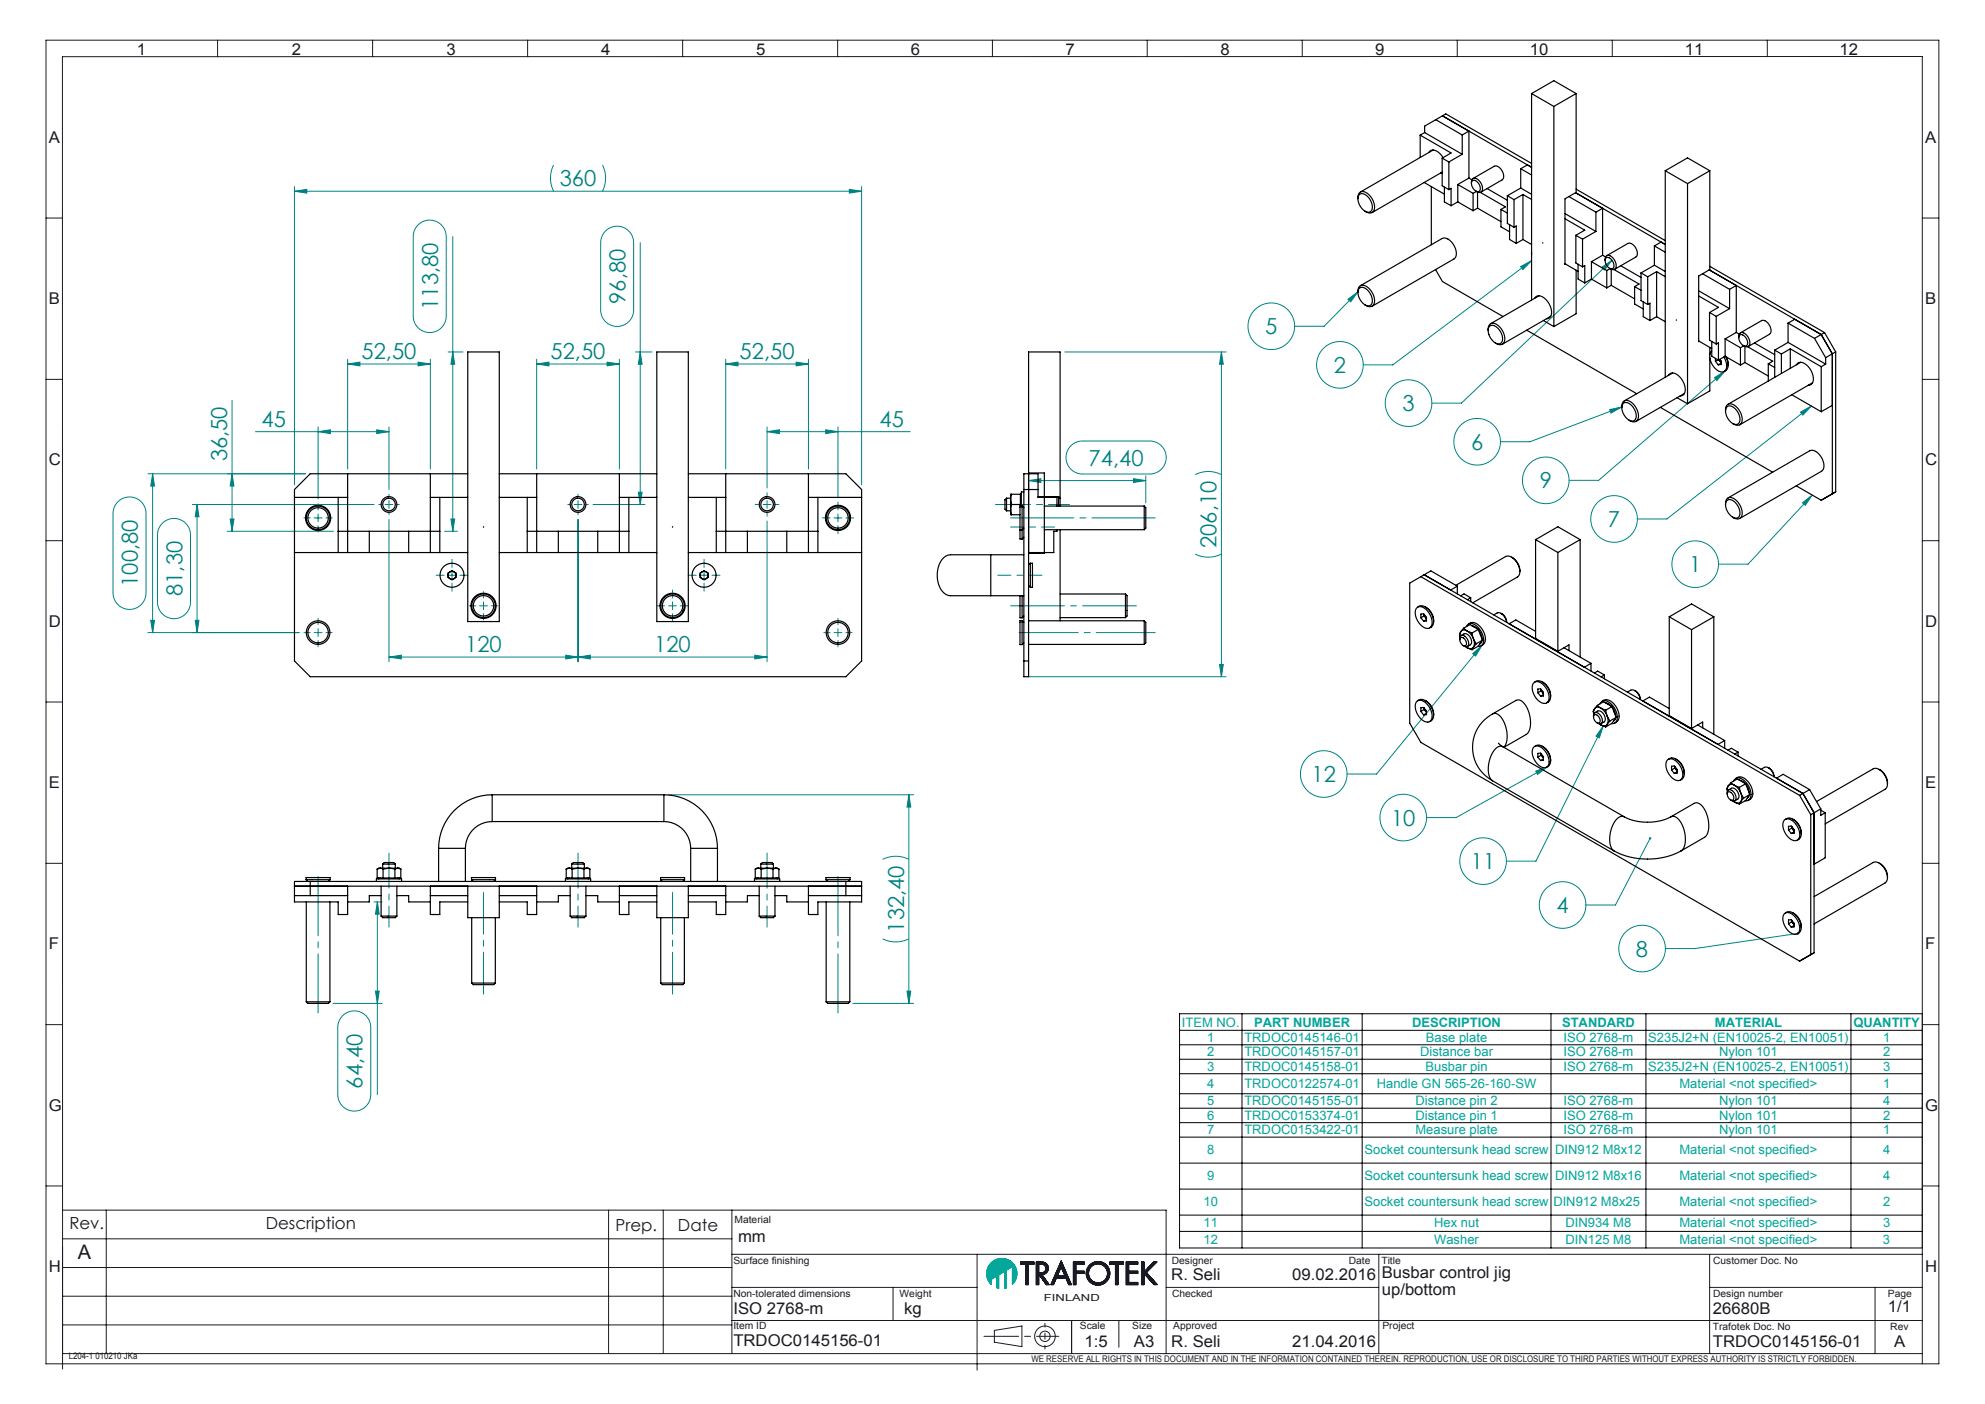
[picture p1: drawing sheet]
<svg xmlns="http://www.w3.org/2000/svg" width="420mm" height="297mm" viewBox="0 0 420 297" stroke-linecap="round" stroke-linejoin="round" font-family="sans-serif">
<defs><g id="words">
<g font-size="4.7" fill="#008080">
<text x="118.4" y="39.4">360</text>
<text x="92.7" y="65.6" transform="rotate(-90 92.7 65.6)">113,80</text>
<text x="132.3" y="64.3" transform="rotate(-90 132.3 64.3)">96,80</text>
<text x="267.7" y="70.7">5</text>
<text x="76.5" y="76">52,50</text>
<text x="116.5" y="76">52,50</text>
<text x="156.5" y="76">52,50</text>
<text x="282.2" y="78.9">2</text>
<text x="296.7" y="87">3</text>
<text x="55.3" y="90.3">45</text>
<text x="186.1" y="90.3">45</text>
<text x="311.3" y="95.2">6</text>
<text x="48.1" y="97.6" transform="rotate(-90 48.1 97.6)">36,50</text>
<text x="230.3" y="98.5">74,40</text>
<text x="325.8" y="103.3">9</text>
<text x="340.2" y="111.5">7</text>
<text x="257.4" y="115.9" transform="rotate(-90 257.4 115.9)">206,10</text>
<text x="29.2" y="124.1" transform="rotate(-90 29.2 124.1)">100,80</text>
<text x="357.4" y="121.1">1</text>
<text x="38.6" y="126.1" transform="rotate(-90 38.6 126.1)">81,30</text>
<text x="98.4" y="138">120</text>
<text x="138.4" y="138">120</text>
<text x="277.5" y="165.5">12</text>
<text x="294.3" y="174.7">10</text>
<text x="311.2" y="183.9">11</text>
<text x="191.3" y="197.3" transform="rotate(-90 191.3 197.3)">132,40</text>
<text x="329.3" y="193.2">4</text>
<text x="346.2" y="202.4">8</text>
<text x="76.7" y="230.3" transform="rotate(-90 76.7 230.3)">64,40</text>
</g>
<text font-size="4.2" fill="#191924" x="16.4" y="266.3">A</text>
<g font-size="3.5" fill="#191924">
<text x="14.7" y="260">Rev.</text>
<text x="56.2" y="260">Description</text>
<text x="130.2" y="260.5">Prep.</text>
<text x="143.5" y="260.5">Date</text>
</g>
<g font-size="3.4" fill="#191924">
<text x="29" y="11.6">1</text>
<text x="61.7" y="11.6">2</text>
<text x="94.5" y="11.6">3</text>
<text x="127.2" y="11.6">4</text>
<text x="160" y="11.6">5</text>
<text x="192.7" y="11.6">6</text>
<text x="225.5" y="11.6">7</text>
<text x="258.2" y="11.6">8</text>
<text x="291" y="11.6">9</text>
<text x="323.7" y="11.6">10</text>
<text x="356.5" y="11.6">11</text>
<text x="389.2" y="11.6">12</text>
<text x="10.4" y="30.2">A</text>
<text x="407.4" y="30.2">A</text>
<text x="10.4" y="64.3">B</text>
<text x="407.4" y="64.3">B</text>
<text x="10.4" y="98.4">C</text>
<text x="407.4" y="98.4">C</text>
<text x="10.4" y="132.6">D</text>
<text x="407.4" y="132.6">D</text>
<text x="10.4" y="166.7">E</text>
<text x="407.4" y="166.7">E</text>
<text x="10.4" y="200.8">F</text>
<text x="407.4" y="200.8">F</text>
<text x="10.4" y="234.9">G</text>
<text x="407.4" y="234.9">G</text>
<text x="156.2" y="262.8">mm</text>
<text x="10.4" y="269.1">H</text>
<text x="407.4" y="269.1">H</text>
<text x="247.8" y="270.7">R. Seli</text>
<text x="273.4" y="270.7">09.02.2016</text>
<text x="292.4" y="274">up/bottom</text>
<text x="292.4" y="270.4">Busbar control jig</text>
<text x="155.2" y="278">ISO 2768-m</text>
<text x="191.3" y="277.9">kg</text>
<text x="362.4" y="278">26680B</text>
<text x="399.4" y="277.5">1/1</text>
<text x="155.2" y="284.7">TRDOC0145156-01</text>
<text x="229.4" y="284.9">1:5</text>
<text x="239.9" y="284.9">A3</text>
<text x="247.8" y="284.9">R. Seli</text>
<text x="273.4" y="284.9">21.04.2016</text>
<text x="362.4" y="284.9">TRDOC0145156-01</text>
<text x="400.8" y="284.9">A</text>
</g>
<g font-size="2.7" fill="#00a599">
<text x="250.1" y="217.3">ITEM NO.</text>
<text x="255.4" y="220.4">1</text>
<text x="263.3" y="220.4">TRDOC0145146-01</text>
<text x="265.4" y="217.3">PART NUMBER</text>
<text x="298.8" y="217.3">DESCRIPTION</text>
<text x="301.7" y="220.4">Base plate</text>
<text x="330.5" y="217.3">STANDARD</text>
<text x="330.8" y="220.4">ISO 2768-m</text>
<text x="348.8" y="220.4">S235J2+N (EN10025-2, EN10051)</text>
<text x="362.9" y="217.3">MATERIAL</text>
<text x="392.2" y="217.3">QUANTITY</text>
<text x="398.4" y="220.4">1</text>
<text x="255.4" y="223.4">2</text>
<text x="255.4" y="226.5">3</text>
<text x="263.3" y="223.4">TRDOC0145157-01</text>
<text x="263.3" y="226.5">TRDOC0145158-01</text>
<text x="300.5" y="223.4">Distance bar</text>
<text x="301.6" y="226.5">Busbar pin</text>
<text x="330.8" y="223.4">ISO 2768-m</text>
<text x="330.8" y="226.5">ISO 2768-m</text>
<text x="348.8" y="226.5">S235J2+N (EN10025-2, EN10051)</text>
<text x="363.8" y="223.4">Nylon 101</text>
<text x="398.4" y="223.4">2</text>
<text x="398.4" y="226.5">3</text>
<text x="255.4" y="230.1">4</text>
<text x="255.4" y="233.8">5</text>
<text x="263.3" y="233.8">TRDOC0145155-01</text>
<text x="263.3" y="230.1">TRDOC0122574-01</text>
<text x="291.3" y="230.1">Handle GN 565-26-160-SW</text>
<text x="299.5" y="233.8">Distance pin 2</text>
<text x="330.8" y="233.8">ISO 2768-m</text>
<text x="355.4" y="230.1">Material &lt;not specified&gt;</text>
<text x="363.8" y="233.8">Nylon 101</text>
<text x="398.4" y="230.1">1</text>
<text x="398.4" y="233.8">4</text>
<text x="255.4" y="236.8">6</text>
<text x="255.4" y="239.9">7</text>
<text x="263.3" y="236.8">TRDOC0153374-01</text>
<text x="263.3" y="239.9">TRDOC0153422-01</text>
<text x="299.5" y="236.8">Distance pin 1</text>
<text x="299.5" y="239.9">Measure plate</text>
<text x="330.8" y="236.8">ISO 2768-m</text>
<text x="330.8" y="239.9">ISO 2768-m</text>
<text x="363.8" y="236.8">Nylon 101</text>
<text x="363.8" y="239.9">Nylon 101</text>
<text x="398.4" y="236.8">2</text>
<text x="398.4" y="239.9">1</text>
<text x="255.4" y="244.2">8</text>
<text x="288.7" y="244.2">Socket countersunk head screw</text>
<text x="329" y="244.2">DIN912 M8x12</text>
<text x="355.4" y="244.2">Material &lt;not specified&gt;</text>
<text x="398.4" y="244.2">4</text>
<text x="255.4" y="249.7">9</text>
<text x="288.7" y="249.7">Socket countersunk head screw</text>
<text x="329" y="249.7">DIN912 M8x16</text>
<text x="355.4" y="249.7">Material &lt;not specified&gt;</text>
<text x="398.4" y="249.7">4</text>
<text x="254.7" y="255.2">10</text>
<text x="288.7" y="255.2">Socket countersunk head screw</text>
<text x="328.7" y="255.2">DIN912 M8x25</text>
<text x="355.4" y="255.2">Material &lt;not specified&gt;</text>
<text x="398.4" y="255.2">2</text>
<text x="254.7" y="263.1">12</text>
<text x="254.7" y="259.7">11</text>
<text x="303.5" y="259.7">Hex nut</text>
<text x="303.5" y="263.1">Washer</text>
<text x="331.3" y="263.1">DIN125 M8</text>
<text x="331.3" y="259.7">DIN934 M8</text>
<text x="355.4" y="263.1">Material &lt;not specified&gt;</text>
<text x="355.4" y="259.7">Material &lt;not specified&gt;</text>
<text x="398.4" y="263.1">3</text>
<text x="398.4" y="259.7">3</text>
</g>
<g font-size="2.1" fill="#191924">
<text x="155.4" y="258.7">Material</text>
<text x="155.2" y="267.4">Surface finishing</text>
<text x="247.9" y="267.3">Designer</text>
<text x="285.4" y="267.3">Date</text>
<text x="292.3" y="267.3">Title</text>
<text x="362.5" y="267.3">Customer Doc. No</text>
<text x="155.2" y="274.3">Non-tolerated dimensions</text>
<text x="190.3" y="274.3">Weight</text>
<text x="220.9" y="275.2">FINLAND</text>
<text x="248" y="274.4">Checked</text>
<text x="362.5" y="274.4">Design number</text>
<text x="399.4" y="274.4">Page</text>
<text x="155.2" y="281.2">Item ID</text>
<text x="228.5" y="281.2">Scale</text>
<text x="239.6" y="281.2">Size</text>
<text x="248.2" y="281.2">Approved</text>
<text x="292.5" y="281.2">Project</text>
<text x="362.4" y="281.3">Trafotek Doc. No</text>
<text x="400" y="281.3">Rev</text>
</g>
<g font-size="1.9" fill="#191924">
<text x="14.6" y="287.5">L204-1 010210 JKa</text>
<text x="218.2" y="288">WE RESERVE ALL RIGHTS IN THIS DOCUMENT AND IN THE INFORMATION CONTAINED THEREIN. REPRODUCTION, USE OR DISCLOSURE TO THIRD PARTIES WITHOUT EXPRESS AUTHORITY IS STRICTLY FORBIDDEN.</text>
</g>
</g></defs>
<g fill="none" stroke="#008080" stroke-width=".21">
<path d="M62.3 39.5v63.1M117.1 34.9a6.2 6.2 0 0 0 0 5.6M127.5 34.9a6.2 6.2 0 0 1 0 5.6M182.3 39.5v63.1M62.3 40.5l2.6-.4v.8zM62.3 40.5h120M88.4 47.6a3.5 3.5 0 0 1 3.8-.8 3.5 3.5 0 0 1 2.2 3.2v16.9a3.5 3.5 0 0 1-3.5 3.4 3.5 3.5 0 0 1-3.5-3.4v-16.9a3.5 3.5 0 0 1 1-2.4zM95.8 50v62.4M128.1 48.9a3.5 3.5 0 0 1 3.8-.8 3.5 3.5 0 0 1 2.2 3.2v14.3a3.5 3.5 0 0 1-3.5 3.5 3.5 3.5 0 0 1-3.5-3.5v-14.3a3.5 3.5 0 0 1 1-2.4zM135.5 51.3v55.4M179.7 40.1l2.6 .4-2.6 .4zM321.7 56.4l2.4-1.3-1.9 1.9z"/>
<path d="M324.1 55.1l-29.4 22.1h-6.3M338.9 56.6l2.2-1.5-1.6 2zM341.1 55.1l-31.9 30.2h-6.2M73.6 77l2.6-.4v.8zM73.6 76v23.2M73.6 77h17.5M88.5 76.6l2.6 .4-2.6 .4zM91.1 76v23.2M94.8 74.5h3.2M95.8 74.5l.4 2.6h-.8zM113.6 77l2.6-.4v.8zM113.6 77h17.5"/>
<path d="M113.6 76v23.2M128.5 76.6l2.6 .4-2.6 .4zM131.1 76v23.2M134.5 74.5h3.5M135.5 74.5l.4 2.6h-.8zM153.6 77l2.6-.4v.8zM153.6 77h17.5M153.6 76v23.2M168.5 76.6l2.6 .4-2.6 .4zM171.1 76v23.2M225.3 74.5h34.1M258.4 74.5l.4 2.6h-.8z"/>
<path d="M258.4 74.5v68.7M285.2 63.3l2.1-1.6-1.5 2.2zM287.3 61.7l-7.1 7.3h-6.3M362.8 79.9l2.2-1.4-1.7 2zM365 78.5l-26.8 23.1h-6.2M49.1 84.7v27.7M54 91.3h28.3M67.3 91.3l2.6-.4v.8zM67.3 90.3v15.3M79.7 90.9l2.6 .4-2.6 .4zM82.3 90.3v13.3M162.3 91.3l2.6-.4v.8z"/>
<path d="M162.3 90.3v12.9M162.3 91.3h30.3M174.7 90.9l2.6 .4-2.6 .4zM177.3 90.3v14.9M226.6 94.3a3.5 3.5 0 0 1 2.4-1h14.3a3.5 3.5 0 0 1 3.5 3.5 3.5 3.5 0 0 1-3.5 3.5h-14.3a3.5 3.5 0 0 1-3.2-2.2 3.5 3.5 0 0 1 .8-3.8zM340.6 86.6l2.6-.5-2.3 1.3zM343.2 86.1l-19.5 7.3h-6.2M381 87.2l2.3-1.3-1.8 1.9zM383.3 85.9l-30.6 23.9h-6.3M24.9 106.2a3.5 3.5 0 0 1 3.8-.8 3.5 3.5 0 0 1 2.2 3.2v16.8a3.5 3.5 0 0 1-3.5 3.5 3.5 3.5 0 0 1-3.5-3.5v-16.8a3.5 3.5 0 0 1 1-2.4zM31.3 100.2h33.3M32.3 100.2l.4 2.6h-.8z"/>
<path d="M32.3 100.2v33.6M34.3 110.7a3.5 3.5 0 0 1 3.8-.8 3.5 3.5 0 0 1 2.2 3.3v14.2a3.5 3.5 0 0 1-3.5 3.5 3.5 3.5 0 0 1-3.5-3.5v-14.2a3.5 3.5 0 0 1 1-2.5zM40.7 106.7h38.4M41.7 106.7v27.1M41.7 106.7l.4 2.6h-.8zM48.1 112.4h22.5M48.7 109.8h.8l-.4 2.6zM49.1 100.2l.4 2.6h-.8zM66.5 109.6h1.6M67.3 108.7v1.7M81.5 106.7h1.6M82.3 105.9v1.7"/>
<path d="M82.3 109.9v30.1M94.1 112.4h2.7M95.4 109.8h.8l-.4 2.6zM121.5 106.7h1.6M122.3 105.9v1.7M122.3 109.9v30.1M125.5 106.7h11M135.1 104.1h.8l-.4 2.6zM161.5 106.7h1.6M162.3 105.9v1.7M162.3 110.2v29.8M176.5 109.6h1.6"/>
<path d="M177.3 108.7v1.7M217.6 101.7l2.6-.4v.8zM217.6 101.7h24.8M239.8 101.3l2.6 .4-2.6 .4zM242.4 100.7v5.7M252.9 117.2a6.2 6.2 0 0 0 5.5 0M252.9 100.4a6.2 6.2 0 0 1 5.5 0M381.4 106.4l2-1.7-1.4 2.2zM383.4 104.7l-13.5 14.6h-6.3M31.3 133.8h32M31.9 131.2h.8l-.4 2.6zM41.3 131.2h.8l-.4 2.6z"/>
<path d="M66.5 133.8h1.6M67.3 133v1.7M82.3 139l2.6-.4v.8zM82.3 139h80M94.8 121.7h1.7M95.6 120.9v1.6M101.5 128.2h1.6M102.3 127.3v1.7M119.7 138.6l2.6 .4-2.6 .4zM122.3 139l2.6-.4v.8zM141.5 128.2h1.6M142.3 127.3v1.7"/>
<path d="M148.1 121.7h1.7M149 120.9v1.6M159.7 138.6l2.6 .4-2.6 .4zM176.5 133.8h1.6M177.3 133v1.7M311.6 138.3l2-1.8-1.4 2.3zM313.6 136.5l-22.3 27.2h-6.3M217.6 143.2h41.8M258 140.6h.8l-.4 2.6zM339.2 153.6l-.8 2.5-.7-.4zM339.2 153.6l-14.2 28.6h-6.3M141.5 168.1h51.8"/>
<path d="M192.3 168.1l.4 2.6h-.8zM192.3 168.1v44.2M324.9 163.1l2.5-.9-2.1 1.6zM327.4 162.2l-19.3 10.7h-6.3M349.1 177.4l-7.3 14h-6.2M79.1 190.8h1.7M79.8 190.8l.4 2.6h-.8zM79.8 190.8v40.8M186.7 198.6a6.2 6.2 0 0 0 5.6 0M186.7 181.8a6.2 6.2 0 0 1 5.6 0M380.4 197.5l-21.8 3.2h-6.2M70.5 212.3h10.3"/>
<path d="M72.4 214.9a3.5 3.5 0 0 1 3.9-.8 3.5 3.5 0 0 1 2.1 3.2v14.3a3.5 3.5 0 0 1-3.4 3.4 3.5 3.5 0 0 1-3.5-3.4v-14.3a3.5 3.5 0 0 1 .9-2.4zM79.4 209.7h.8l-.4 2.6zM180.5 212.3h12.8M191.9 209.7h.8l-.4 2.6z"/>
<circle cx="269" cy="69" r="4.9"/>
<circle cx="283.5" cy="77.2" r="4.9"/>
<circle cx="298" cy="85.3" r="4.9"/>
<circle cx="312.5" cy="93.4" r="4.9"/>
<circle cx="327.1" cy="101.6" r="4.9"/>
<circle cx="341.5" cy="109.8" r="4.9"/>
<circle cx="358.7" cy="119.3" r="4.9"/>
<circle cx="280.1" cy="163.7" r="4.9"/>
<circle cx="296.9" cy="172.9" r="4.9"/>
<circle cx="313.8" cy="182.2" r="4.9"/>
<circle cx="330.6" cy="191.4" r="4.9"/>
<circle cx="347.4" cy="200.7" r="4.9"/>
</g>
<g fill="none" stroke="#191924" stroke-width=".21">
<path d="M9.7 8.5h400.5v280h-400.5zM46 8.5v3.5M78.8 8.5v3.5M111.6 8.5v3.5M144.4 8.5v3.5M177.2 8.5v3.5M210 8.5v3.5M242.7 8.5v3.5M275.5 8.5v3.5M308.3 8.5v3.5M341.1 8.5v3.5M373.9 8.5v3.5"/>
<path d="M9.7 46.1h3.5M406.7 46.1h3.5M9.7 80.3h3.5M406.7 80.3h3.5M9.7 114.4h3.5M406.7 114.4h3.5M9.7 148.5h3.5M406.7 148.5h3.5M9.7 182.6h3.5M406.7 182.6h3.5M9.7 216.8h3.5M406.7 216.8h3.5"/>
<path d="M9.7 250.9h3.5M13.2 256h233.5v30.3M22.5 256v30.3M128.8 256v30.3M140.3 256v30.3M154.9 256v30.3M406.7 250.9h3.5M13.2 274.2h141.7M13.2 268.1h141.7M13.2 262.1h141.7M154.9 265.3h251.8M154.9 279.3h251.8"/>
<path d="M154.9 272.3h51.8M189 272.3v7M206.7 265.3v24.5M215.9 267.4h1.2v4.4M216 267h-.1M216.1 267l-.2 .1M216.1 267l-.2 .2M216.2 267l-.3 .2M216.3 267l-.4 .4M216.4 267l-.5 .4M216.5 267l-.5 .4M216.5 267l-.4 .4"/>
<path d="M216.6 267l-.5 .4M216.7 267l-.5 .4M216.8 267l-.5 .4M216.9 267l-.5 .4M217 267l-.5 .4M217 267l-.4 .4M217.1 267l-.5 .4M217.2 267l-.5 .4M217.2 267l-.4 .4M217.3 267l-.5 .4M217.5 267l-.6 .4M217.5 267l-.5 .4"/>
<path d="M217.6 267l-.5 .5M217.6 267.5l-.5 .5M217.6 267.6l-.5 .5M217.6 267.7l-.5 .5M217.6 267.7l-.5 .6M217.6 267.8l-.5 .5M217.6 267.9l-.5 .6M217.6 268l-.5 .5M217.6 268.1l-.5 .5M217.6 268.1l-.5 .6M217.6 268.2l-.5 .5M217.6 268.3l-.5 .5"/>
<path d="M217.6 268.4l-.5 .5M217.6 268.4l-.5 .6M217.6 268.5l-.5 .5M217.6 268.6l-.5 .5M217.6 268.6l-.5 .6M217.6 268.7l-.5 .5M217.6 268.8l-.5 .5M217.6 268.9l-.5 .5M217.6 269l-.5 .6M217.6 269.1l-.5 .6M217.6 269.2l-.5 .5M217.6 269.3l-.5 .5"/>
<path d="M217.6 269.3l-.5 .6M217.6 269.4l-.5 .5M217.6 269.5l-.5 .5M217.6 269.6l-.5 .5M217.6 269.7l-.5 .5M217.6 269.8l-.5 .5M217.6 269.8l-.5 .6M217.6 269.9l-.5 .5M217.6 270l-.5 .5M217.6 270l-.5 .6M217.6 270.1l-.5 .6M217.6 270.3l-.5 .5"/>
<path d="M217.6 270.4l-.5 .5M217.6 270.5l-.5 .5M217.6 270.5l-.5 .6M217.6 270.6l-.5 .5M217.6 270.7l-.5 .5M217.6 270.7l-.5 .6M217.6 270.8l-.5 .5M217.6 270.9l-.5 .5M217.6 271l-.5 .5M217.6 271l-.5 .6M217.6 271.1l-.5 .5M217.6 271.2l-.5 .5"/>
<path d="M217.6 271.2l-.5 .6M217.6 271.4l-.4 .4M217.6 271.4l-.3 .4M217.6 271.5l-.2 .3M217.6 271.6l-.2 .2M217.6 271.7l-.1 .1M217.6 271.7v.1M217.7 267l-.6 .6M217.8 267l-.7 .7M217.9 267l-.8 .8M218 267l-.9 .9M218.1 267l-1 1"/>
<path d="M218.2 267l-.5 .4M218.3 267l-.5 .4M218.4 267l-.5 .4M218.4 267l-.4 .4M218.6 267l-.6 .4M218.6 267l-.4 .4M218.7 267l-.5 .4M218.8 267v.4h-1.2v4.4h-.5M218.8 267h-2.9v.4M218.8 267l-.5 .4M218.8 267.1l-.4 .3M218.8 267.2l-.3 .2"/>
<path d="M218.8 267.3l-.2 .1M218.8 267.3l-.1 .1M218.8 267.4h-.1M219.3 267v4.8h.5v-2.1h.1M219.3 267h1.2M219.3 267h.1M219.4 267l-.1 .1M219.5 267l-.2 .2M219.6 267l-.3 .3M219.7 267l-.4 .4M219.8 267l-.5 .5M219.8 269.2h.7"/>
<path d="M219.8 267.5l-.5 .5M219.8 267.6l-.5 .5M219.8 267.7l-.5 .5M219.8 267.8l-.5 .5M219.8 267.9l-.5 .5M219.8 267.9l-.5 .6M219.8 268.1l-.5 .5M219.8 268.1l-.5 .6M219.8 268.2l-.5 .5M219.8 268.3l-.5 .5M219.8 268.4l-.5 .5M219.8 268.5l-.5 .5"/>
<path d="M219.8 268.6l-.5 .5M219.8 268.6l-.5 .6M219.8 268.7l-.5 .5M219.8 268.8l-.5 .5M219.8 268.8l-.5 .6M219.8 268.9l-.5 .5M219.8 269l-.5 .5M219.8 269.1l-.5 .5M219.8 269.2l-.5 .5M219.8 269.8l-.5 .5M219.8 269.8l-.5 .6M219.8 269.9l-.5 .5"/>
<path d="M219.8 270l-.5 .5M219.8 270l-.5 .6M219.8 270.1l-.5 .5M219.8 270.2l-.5 .6M219.8 270.3l-.5 .5M219.8 270.4l-.5 .5M219.8 270.5l-.5 .5M219.8 270.5l-.5 .6M219.8 270.6l-.5 .5M219.8 270.7l-.5 .5M219.8 270.7l-.5 .6M219.8 270.8l-.5 .5"/>
<path d="M219.8 270.9l-.5 .5M219.8 271l-.5 .5M219.8 271.1l-.5 .5M219.8 271.2l-.5 .5M219.8 271.2l-.5 .6M219.8 271.3l-.5 .5M219.8 271.4l-.3 .4M219.8 271.5l-.3 .3M219.8 271.6l-.2 .2M219.8 271.7l-.1 .1M219.8 269.2l-.5 .6M219.9 269.7l1.5 2.1"/>
<path d="M219.9 269.2l-.6 .7M219.9 267l-.6 .6M220 269.2l-.7 .7M220 267l-.7 .7M220.1 269.2l-.8 .8M220.1 267l-.8 .8M220.1 269.2l-.8 .9M220.2 269.2l-.9 .9M220.2 267l-.9 .9M220.3 269.2l-1 1M220.3 267l-1 1M220.3 269.2l-.4 .5"/>
<path d="M220.3 267l-.4 .4M220.4 269.2l-.5 .5M220.4 267l-.5 .4M220.5 270.5l.3-.4-.3 .4M220.5 269.2l-.6 .5M220.5 267l-.5 .4M220.5 269.7l-.4 .3M220.5 267.4h-.7v1.8M220.5 267.4a.89 .89 0 0 1 .8 .9 .89 .89 0 0 1-.8 .9M220.5 267a1.33 1.33 0 0 1 1.3 1.3 1.33 1.33 0 0 1-1.3 1.3l1.5 2.2M220.5 269.7l-.3 .4M220.5 267l-.4 .4"/>
<path d="M220.5 269.2l-.5 .6M220.6 269.8l-.4 .3M220.6 267l-.5 .4M220.6 269.8l-.3 .4M220.6 269.2l-.6 .6M220.6 269.9l-.3 .3 .4-.3M220.7 267l-.5 .4M220.7 270l-.3 .3M220.7 270.9l.4-.4-.3 .4M220.7 270l-.3 .4M220.7 269.1l-.7 .8M220.8 270l-.4 .4"/>
<path d="M220.8 270.1l-.4 .3M220.8 267l-.5 .4M220.8 267.5l.4-.3-.3 .4M220.8 271l.4-.3-.3 .4M220.8 267l-.4 .4M220.9 270.2l-.3 .4 .3-.3M220.9 267l-.4 .4M221 267l-.5 .5M221 270.3l-.4 .4M221 270.4l-.4 .3M221 267.1l-.4 .4M221 270.4l-.3 .4"/>
<path d="M221.1 270.5l-.4 .3M221.1 267.1l-.4 .4M221.1 270.6l-.3 .3M221.1 267.1l-.3 .4M221.2 270.6l-.4 .4M221.2 271.6l.4-.4-.3 .4M221.3 270.7l-.4 .4M221.3 267.2l-.4 .4M221.3 270.8l-.4 .3M221.3 270.8l-.3 .4M221.3 270.9l-.3 .4M221.4 267.3l-.4 .4"/>
<path d="M221.4 271.8l.3-.4-.3 .4M221.4 271.8h.6M221.4 270.9l-.4 .4M221.4 267.3l-.3 .4M221.4 271l-.3 .3M221.5 271l-.4 .4M221.5 267.4l-.4 .4M221.5 271.1l-.3 .4M221.5 269.1l-.2 .2M221.6 271.1l-.4 .4M221.6 267.5l-.4 .4M221.6 271.2l-.4 .4"/>
<path d="M221.6 267.6l-.4 .4M221.7 271.3l-.4 .4M221.7 267.7l-.4 .4M221.7 268.9l-.6 .6M221.7 271.4l-.4 .3M221.7 267.8l-.4 .4M221.7 268.8l-.7 .7M221.7 267.8l-.4 .5M221.8 267.9l-.5 .4M221.8 267.9l-.5 .5M221.8 268.7l-.9 .9M221.8 271.5l-.3 .3"/>
<path d="M221.8 268l-.5 .5M221.8 268.6l-1 1M221.8 268l-.5 .6M221.8 268.1l-.6 .6M221.8 271.5l-.2 .3M221.8 268.5l-1.1 1.1M221.8 268.1l-1.7 1.8M221.8 268.4l-1.2 1.2M221.8 268.3l-1.2 1.3M221.8 268.3l-1.7 1.7M221.8 271.6l-.2 .2M221.9 271.6l-.1 .2"/>
<path d="M221.9 271.7l-.1 .1M222 271.7l-.1 .1M222 271.8h.1M222.9 271.7v.1M223 271.5l-.2 .3M223.1 271.4l-.4 .4M223.1 271.3l-.5 .5M223.2 271.1l-.7 .7M223.2 271l-.7 .8M223.3 270.9l-.9 .9M223.3 270.8l-.9 1M223.4 270.6l-1 1"/>
<path d="M223.5 270.5l-1 1M223.7 269.9l-1 1M223.8 269.8l-1 1M223.8 269.9l-1.1 1.1M223.9 269.9l-1.3 1.2M223.9 269.5l-1.1 1.1M223.9 269.4l-1 1M223.9 269.9l-1.3 1.4M224 269.3l-1 1M224 269.9l-1.5 1.5M224 269.1l-.9 1M224.1 269.9l-.5 .5"/>
<path d="M224.1 269l-1 1M224.2 269.9l-.6 .5M224.2 268.9l-1 1M224.2 268.8l-1 1M224.2 269.9l-.5 .5M224.2 267.4l.4-.4-.4 .5M224.3 268.6l-1 1M224.3 269.9l-.5 .5M224.3 268.5l-1 1M224.4 269.9l-.6 .5M224.4 268.4l-1 1M224.4 268.3l-1 1"/>
<path d="M224.4 269.9l-.5 .5M224.5 268.2l-1 .9M224.5 269.9l-.5 .5M224.5 266.7l-2.2 5.1h.6M224.5 266.7l2.2 5.1M224.5 268l.8 1.9h-1.6zM224.5 266.8h.1M224.6 266.8l-.1 .1M224.6 269.9l-.6 .5M224.6 266.9l-.2 .1M224.6 266.9l-.3 .3M224.6 267l-.3 .3"/>
<path d="M224.7 267.1l-.6 .6M224.7 267.1l-.6 .7M224.7 269.9l-.6 .5M224.7 267.2l-.7 .7M224.8 267.2l-.8 .8M224.8 267.3l-.9 .9M224.8 269.9l-.5 .5M224.8 267.3l-.9 1M224.8 267.4l-1 1M224.8 267.4l-1.1 1.2M224.8 268.8l.4-.4-.3 .4M224.9 269.9l-.6 .5"/>
<path d="M224.9 267.5l-1.3 1.3M224.9 267.6l-1.3 1.3M224.9 267.6l-1.4 1.4M224.9 269.9l-.5 .5M224.9 267.7l-.3 .4M225 267.7l-.4 .4M225 267.8l-.4 .4M225 269.9l-.5 .5M225 267.9l-.4 .4M225 267.9l-.3 .4M225.1 269.9l-.6 .5M225.1 268l-.4 .4"/>
<path d="M225.1 268.1l-.4 .4M225.1 269.9l-.5 .5M225.2 268.2l-.4 .4M225.2 268.2l-.4 .5M225.2 269.9l-.5 .5M225.2 268.3l-.4 .4M225.3 269.9l-.6 .5M225.3 268.5l-.4 .4M225.3 268.6l-.4 .4M225.3 268.6l-.3 .4 .4-.3M225.4 268.7l-.4 .4M225.4 268.8l-.4 .4"/>
<path d="M225.4 268.9l-.3 .4M225.5 268.9l-.4 .4M225.5 269l-.4 .4M225.5 269l-.4 .5M225.6 269.1l-.4 .4M225.6 270.4l.5 1.4M225.6 270.4h-2.1l-.6 1.4M225.6 269.2l-.4 .3M225.6 269.2l-.4 .4M225.6 269.3l-.4 .3M225.6 269.3l-.4 .4M225.7 269.4l-.4 .3"/>
<path d="M225.7 269.4l-.4 .4M225.7 269.5l-.4 .3M225.7 269.5l-.9 .9M225.7 270.8l.4-.4-.3 .5M225.7 269.6l-.8 .8M225.8 269.6l-.8 .8M225.8 269.7l-.8 .7M225.8 269.7l-.7 .7M225.8 269.7l-.6 .7M225.8 269.8l-.6 .6M225.9 269.9l-.5 .5M225.9 270l-.4 .4"/>
<path d="M226 270l-.4 .4M226 270.1l-.4 .4M226 270.2l-.4 .4M226.1 270.3l-.4 .4M226.1 270.4l-.4 .4M226.1 271.8h.6M226.2 270.5l-.4 .4M226.2 270.6l-.4 .4M226.2 270.7l-.4 .4M226.2 270.7l-.3 .4M226.3 270.8l-.4 .4M226.3 270.9l-.4 .4"/>
<path d="M226.4 271l-.4 .4M226.4 271.1l-.4 .4M226.4 271.2l-.4 .4M226.5 271.2l-.4 .4M226.5 271.3l-.4 .4M226.5 271.4l-.4 .4M226.6 271.5l-.3 .3M226.6 271.6l-.2 .2M226.6 271.6l-.1 .2M226.6 271.7l-.1 .1M226.7 271.7l-.1 .1M226.7 271.8h.1"/>
<path d="M226.7 279.3v7M227.1 271.8h.5M227.1 267h.1M227.2 267l-.1 .1M227.3 267l-.2 .1M227.4 267l-.3 .2M227.4 267l-.3 .3M227.5 267l-.4 .3M227.6 267.5l-.5 .5M227.6 267.6l-.5 .5M227.6 267.7l-.5 .5M227.6 267.7l-.5 .6"/>
<path d="M227.6 267.8l-.5 .5M227.6 267.9l-.5 .5M227.6 267.9l-.5 .6M227.6 268l-.5 .6M227.6 268.2l-.5 .5M227.6 268.2l-.5 .6M227.6 268.3l-.5 .5M227.6 268.4l-.5 .5M227.6 268.4l-.5 .6M227.6 268.5l-.5 .5M227.6 268.6l-.5 .5M227.6 268.6l-.5 .6"/>
<path d="M227.6 268.7l-.5 .5M227.6 268.8l-.5 .5M227.6 268.9l-.5 .5M227.6 269.5l-.5 .5M227.6 269.6l-.5 .5M227.6 269.6l-.5 .6M227.6 269.7l-.5 .5M227.6 269.8l-.5 .5M227.6 269.8l-.5 .6M227.6 269.9l-.5 .5M227.6 270l-.5 .5M227.6 270l-.5 .6"/>
<path d="M227.6 270.1l-.5 .5M227.6 270.2l-.5 .5M227.6 270.3l-.5 .6M227.6 270.4l-.5 .5M227.6 270.5l-.5 .5M227.6 270.5l-.5 .6M227.6 270.6l-.5 .5M227.6 270.7l-.5 .5M227.6 270.8l-.5 .5M227.6 270.9l-.5 .5M227.6 271l-.5 .5M227.6 271l-.5 .6"/>
<path d="M227.6 271.1l-.5 .5M227.6 271.2l-.5 .5M227.6 271.2l-.5 .6M227.6 271.3l-.4 .5M227.6 271.4l-.4 .4M227.6 271.5l-.2 .3M227.6 271.6l-.1 .2M227.6 271.7l-.1 .1M227.6 271.7v.1M227.6 267l-.5 .5M227.6 268.9l-.5 .6M227.7 267l-.6 .6"/>
<path d="M227.7 268.9l-.6 .6M227.8 267l-.7 .6M227.8 268.9l-.7 .7M227.8 267l-.7 .7M227.9 267l-.8 .8M227.9 268.9l-.8 .8M228 267l-.9 .8M228 268.9l-.9 .9M228.1 267l-1 .9M228.1 268.9l-1 1M228.1 267l-1 1M228.2 267l-.5 .4"/>
<path d="M228.2 268.9l-.5 .5M228.3 267l-.5 .4M228.3 268.9l-.5 .5M228.4 268.9l-.5 .5M228.4 267l-.5 .4M228.5 267l-.5 .4M228.5 268.9l-.5 .5M228.5 267l-.4 .4M228.6 268.9l-.5 .5M228.6 267l-.5 .4M228.7 268.9l-.5 .5M228.8 267l-.6 .4"/>
<path d="M228.8 268.9l-.5 .5M228.8 267l-.5 .4M228.8 268.9l-.4 .5M228.9 267l-.5 .4M228.9 268.9l-.5 .5M229 267l-.5 .4M229.1 268.9l-.6 .5M229.1 267l-.5 .4M229.1 268.9l-.5 .5M229.2 267l-.5 .4M229.2 268.9l-.5 .5M229.2 267l-.4 .4"/>
<path d="M229.3 268.9l-.5 .5M229.3 267l-.5 .4M229.4 267l-.5 .4M229.4 267v.4h-1.8v1.5h1.8M229.4 267h-2.3v4.8M229.4 268.9v.5h-1.8v2.4M229.4 267l-.4 .4M229.4 267.1l-.4 .3M229.4 267.2l-.3 .2M229.4 267.2l-.2 .2M229.4 267.3l-.1 .1M229.4 267.4h-.1"/>
<path d="M229.4 268.9l-.5 .5M229.4 269.1l-.3 .3M229.4 269l-.4 .4M229.4 269.2l-.2 .2M229.4 269.3l-.1 .1M230.2 270.7l.4-.4-.4 .4M230.3 269.4l-.4 .4M230.3 269.3l-.4 .5M230.3 269.5l-.4 .4M230.3 269.2l-.5 .5M230.3 269.5l-.4 .5M230.3 269.6l-.4 .4"/>
<path d="M230.3 269.1l-.5 .5M230.4 269.6l-.5 .5M230.4 270.9l.3-.4-.3 .5M230.4 269.7l-.5 .4M230.4 269l-.6 .5M230.4 269.8l-.4 .4M230.4 268.9l-.6 .6M230.4 269.8l-.4 .5M230.4 268.8l-.6 .6M230.4 269.9l-.4 .4M230.4 270l-.4 .4M230.4 268.7l-.6 .6"/>
<path d="M230.4 270l-.3 .4M230.5 270.1l-.4 .4M230.5 270.2l-.4 .4M230.5 270.2l-.3 .4M230.5 268.5l-.7 .8M230.6 270.4l-.4 .3M230.6 268.3l-.8 .8M230.6 270.4l-.3 .4M230.7 270.5l-.4 .3M230.7 270.5l-.4 .4M230.8 271.3l.3-.3-.3 .4M230.8 267.4l-.5 .4"/>
<path d="M230.8 268.1l-1 .9M230.8 270.7l-.4 .3 .4-.3M230.9 270.7l-.4 .4M230.9 270.8l-.4 .3M230.9 270.8l-.3 .4M231 270.8l-.4 .4M231 270.9l-.3 .3 .4-.3M231 267.2l-.8 .9M231.1 270.9l-.4 .4M231.2 267.1l-1.1 1.1M231.2 271l-.3 .4M231.3 271.1l-.4 .3"/>
<path d="M231.3 267.1l-1.3 1.2M231.4 271.1l-.4 .4M231.4 267l-1.4 1.5M231.4 271.2l-.3 .3M231.5 271.2l-.4 .4M231.5 271.2l-.3 .4M231.5 267l-1.6 1.6M231.6 271.2l-.4 .4M231.6 266.9l-1.7 1.8M231.7 271.3l-.4 .3M231.7 266.9l-1.8 1.9M231.7 271.3l-.4 .4 .5-.4"/>
<path d="M231.8 266.9l-1.9 2M231.9 271.3l-.5 .4M231.9 271.3l-.4 .4M231.9 266.9l-2 2M232 271.3l-.5 .4M232 266.9l-1 .9M232 271.3l-.4 .5M232.1 266.9l-.8 .8M232.1 271.3l-.4 .5M232.2 271.4l-.5 .4M232.2 266.9l-.8 .7M232.3 271.4l-.5 .4"/>
<path d="M232.3 266.9l-.7 .6M232.4 271.4l-.5 .4M232.4 266.9l-.6 .5M232.4 266.9l-.5 .5M232.5 271.4l-.5 .4M232.5 266.9l-.5 .5M232.6 266.9l-.5 .5M232.6 271.3l-.5 .6M232.7 271.3l-.6 .6M232.7 266.9l-.5 .5M232.7 271.3l-.5 .6M232.8 266.9l-.5 .5"/>
<path d="M232.8 267.4l.4-.4-.3 .4M232.8 266.9l-.4 .5M232.8 271.3l-.5 .6M232.9 266.9l-.5 .5M232.9 266.9l-.4 .5M232.9 271.3l-.6 .6M233 266.9l-.4 .5M233 267l-.4 .4M233 271.2l-.6 .7M233.1 267l-.4 .4M233.2 271.2l-.7 .7M233.3 271.1l-.7 .8"/>
<path d="M233.3 267.1l-.3 .4M233.4 267.1l-.4 .4M233.4 267.1l-.3 .4M233.5 267.1l-.4 .4M233.5 271l-.9 .9M233.5 267.2l-.3 .3M233.6 267.2l-.4 .4M233.6 267.8l.4-.3-.3 .4M233.7 267.3l-.4 .3M233.7 267.9l.4-.3-.3 .4M233.8 267.3l-.4 .4M233.8 267.4l-.3 .3"/>
<path d="M233.9 267.4l-.4 .3M234 267.4l-.5 .4M234 268.2l.3-.4-.3 .5M234.1 267.5l-.4 .4M234.2 267.7l-.4 .3M234.2 267.7l-.4 .4M234.2 267.7l-.3 .4M234.3 267.8l-.4 .3M234.3 267.8l-.4 .4M234.4 270.8l-.6 .6M234.4 267.9l-.4 .4M234.4 268l-.4 .3"/>
<path d="M234.4 268l-.3 .4 .4-.3M234.5 270.6l-.9 .9M234.5 268.1l-.4 .4M234.5 268.2l-.3 .4M234.6 268.2l-.4 .4M234.6 270.5l-1.2 1.1M234.6 268.3l-.4 .4M234.6 268.4l-.4 .4M234.6 270.3l-1.3 1.4M234.7 268.4l-.4 .4M234.7 268.5l-.4 .4M234.7 270.2l-1.5 1.5"/>
<path d="M234.7 268.6l-.4 .4M234.7 270.1l-1.6 1.7M234.7 268.6l-.4 .5M234.7 268.7l-.4 .4M234.8 268.7l-.5 .5M234.8 268.8l-.5 .5M234.8 269.9l-1.9 1.9M234.8 269.8l-2 2M234.8 268.9l-.5 .5M234.8 269l-.5 .5M234.8 269.7l-2.1 2.1M234.8 269.7l-.9 .8"/>
<path d="M234.8 269.1l-.5 .5M234.8 269.6l-.7 .7M234.8 269.2l-.5 .5M234.8 269.5l-.7 .7M234.8 269.2l-.5 .6M234.8 269.4l-.6 .7M234.8 269.3l-.5 .6M234.8 269.4l-.6 .6M234.8 267.4h1.2v4.4M234.8 267h2.9v.4M234.8 267v.4M234.9 267h-.1"/>
<path d="M235 267l-.2 .1M235.1 267l-.3 .2M235.1 267l-.3 .3M235.2 267l-.4 .3M235.3 267l-.5 .4M235.4 267l-.5 .4M235.6 267l-.6 .4M235.6 267l-.5 .4M235.7 267l-.5 .4M235.8 267l-.5 .4M235.8 267l-.4 .4M235.9 267l-.5 .4"/>
<path d="M236 267l-.5 .4M236.1 267l-.5 .4M236.2 267l-.5 .4M236.3 267l-.5 .4M236.4 267l-.5 .4M236.5 267l-.5 .4M236.5 267.5l-.5 .6M236.5 267.6l-.5 .5M236.5 267.7l-.5 .5M236.5 267.7l-.5 .6M236.5 267.8l-.5 .5M236.5 267.9l-.5 .5"/>
<path d="M236.5 268l-.5 .5M236.5 268l-.5 .6M236.5 268.1l-.5 .5M236.5 268.2l-.5 .6M236.5 268.3l-.5 .5M236.5 268.4l-.5 .5M236.5 268.4l-.5 .6M236.5 268.5l-.5 .5M236.5 268.6l-.5 .5M236.5 268.7l-.5 .5M236.5 268.7l-.5 .6M236.5 268.8l-.5 .5"/>
<path d="M236.5 268.9l-.5 .5M236.5 268.9l-.5 .6M236.5 269l-.5 .5M236.5 269.1l-.5 .5M236.5 269.1l-.5 .6M236.5 269.2l-.5 .5M236.5 269.3l-.5 .6M236.5 269.4l-.5 .6M236.5 269.5l-.5 .5M236.5 269.6l-.5 .5M236.5 269.6l-.5 .6M236.5 269.7l-.5 .5"/>
<path d="M236.5 269.8l-.5 .5M236.5 269.9l-.5 .5M236.5 270l-.5 .5M236.5 270.1l-.5 .5M236.5 270.1l-.5 .6M236.5 270.2l-.5 .5M236.5 270.3l-.5 .5M236.5 270.3l-.5 .6M236.5 270.4l-.5 .6M236.5 270.6l-.5 .5M236.5 270.7l-.5 .5M236.5 270.8l-.5 .5"/>
<path d="M236.5 270.8l-.5 .6M236.5 270.9l-.5 .5M236.5 271l-.5 .5M236.5 271l-.5 .6M236.5 271.1l-.5 .5M236.5 271.2l-.5 .5M236.5 271.3l-.5 .5M236.5 271.3l-.4 .5M236.5 271.4l-.3 .4M236.5 271.5l-.3 .3M236.5 271.5l-.2 .3M236.5 271.7l-.1 .1"/>
<path d="M236.5 271.7v.1M236.5 267l-.5 .5M236.7 267l-.7 .6M236.7 279.3v5.7M236.8 267l-.8 .7M236.8 267l-.8 .8M236.9 267l-.9 .9M237 267l-1 .9M237 267l-1 1M237.1 267l-.5 .4M237.2 267l-.5 .4M237.2 267l-.4 .4"/>
<path d="M237.3 267l-.5 .4M237.4 267l-.5 .4M237.5 267l-.5 .4M237.6 267l-.5 .4M237.7 267l-.5 .4M237.7 267.4h-1.2v4.4h-.5M237.7 267l-.4 .4M237.7 267.1l-.3 .3M237.7 267.2l-.2 .2M237.7 267.3l-.2 .1M237.7 267.3l-.1 .1M237.7 267.4h.1"/>
<path d="M238.3 267v4.8h2.4M238.3 267h2.4M238.3 267h.1M238.4 267h-.1M238.4 267l-.1 .1M238.5 267l-.2 .2M238.6 267l-.3 .2M238.6 267l-.3 .3M238.7 267l-.4 .4M238.8 267l-.5 .5M238.8 271.3h1.9M238.8 267.5l-.5 .5"/>
<path d="M238.8 267.6l-.5 .5M238.8 267.6l-.5 .6M238.8 267.7l-.5 .5M238.8 267.8l-.5 .5M238.8 267.8l-.5 .6M238.8 267.9l-.5 .5M238.8 268l-.5 .5M238.8 268.1l-.5 .5M238.8 268.1l-.5 .6M238.8 268.3l-.5 .5M238.8 268.3l-.5 .6M238.8 268.4l-.5 .5"/>
<path d="M238.8 268.5l-.5 .5M238.8 268.5l-.5 .6M238.8 268.6l-.5 .5M238.8 268.7l-.5 .5M238.8 268.8l-.5 .5M238.8 268.9l-.5 .5M238.8 269.5l-.5 .5M238.8 269.6l-.5 .5M238.8 269.7l-.5 .5M238.8 269.7l-.5 .6M238.8 269.8l-.5 .5M238.8 269.9l-.5 .5"/>
<path d="M238.8 269.9l-.5 .6M238.8 270l-.5 .5M238.8 270.1l-.5 .5M238.8 270.2l-.5 .5M238.8 270.3l-.5 .5M238.8 270.4l-.5 .5M238.8 270.4l-.5 .6M238.8 270.6l-.5 .5M238.8 270.6l-.5 .6M238.8 270.7l-.5 .5M238.8 270.8l-.5 .5M238.8 270.9l-.5 .5"/>
<path d="M238.8 270.9l-.5 .6M238.8 271l-.5 .5M238.8 271.1l-.5 .5M238.8 271.1l-.5 .6M238.8 271.2l-.5 .5M238.8 271.3l-.5 .5M238.9 268.9l-.6 .6M238.9 271.3l-.5 .5M238.9 267l-.6 .6M238.9 268.9l-.6 .7M239 271.3l-.5 .5M239 267l-.7 .7"/>
<path d="M239 268.9l-.7 .7M239.1 267l-.8 .7M239.1 268.9l-.8 .8M239.1 267l-.8 .8M239.2 268.9l-.9 .9M239.2 271.3l-.6 .5M239.2 267l-.9 .9M239.2 271.3l-.4 .5M239.3 267l-1 .9M239.3 268.9l-1 1M239.3 271.3l-.5 .5M239.4 267l-.5 .4"/>
<path d="M239.4 268.9l-.5 .5M239.4 271.3l-.5 .5M239.5 271.3l-.5 .5M239.5 267l-.5 .4M239.5 268.9l-.5 .5M239.6 267l-.5 .4M239.6 268.9l-.5 .5M239.6 271.3l-.5 .5M239.6 268.9l-.4 .5M239.7 271.3l-.5 .5M239.7 267l-.5 .4M239.7 268.9l-.5 .5"/>
<path d="M239.8 267l-.5 .4M239.8 268.9l-.5 .5M239.8 271.3l-.5 .5M239.8 267l-.4 .4M239.9 268.9l-.5 .5M239.9 271.3l-.5 .5M239.9 267l-.5 .4M239.9 271.3l-.4 .5M240 267l-.5 .4M240 268.9l-.5 .5M240 271.3l-.5 .5M240.1 268.9l-.5 .5"/>
<path d="M240.1 271.3l-.5 .5M240.1 267l-.5 .4M240.2 271.3l-.5 .5M240.2 267l-.5 .4M240.2 268.9l-.5 .5M240.3 267l-.5 .4M240.3 268.9l-.5 .5M240.3 271.3l-.6 .5M240.4 271.3l-.5 .5M240.4 267l-.5 .4M240.4 268.9l-.5 .5M240.5 267l-.5 .4"/>
<path d="M240.5 268.9l-.5 .5M240.5 271.3l-.5 .5M240.5 267l-.4 .4M240.6 268.9l-.5 .5M240.6 271.3l-.5 .5M240.6 267l-.5 .4M240.6 271.3l-.4 .5M240.7 267l-.5 .4M240.7 268.9l-.5 .5M240.7 271.3l-.5 .5M240.7 267v.4h-1.9v1.5h1.9M240.7 268.9v.5h-1.9v1.9"/>
<path d="M240.7 271.3v.5M240.7 267l-.4 .4M240.7 267.1l-.3 .3M240.7 267.2l-.2 .2M240.7 267.3l-.2 .1M240.7 267.3l-.1 .1M240.7 267.4h.1M240.7 268.9l-.4 .5M240.7 269l-.3 .4M240.7 269.1l-.3 .3M240.7 269.1l-.2 .3M240.7 269.2l-.1 .2"/>
<path d="M240.7 269.3l-.1 .1M240.7 269.4h.1M240.7 271.3l-.4 .5M240.7 271.4l-.3 .4M240.7 271.5l-.3 .3M240.7 271.5l-.2 .3M240.7 271.6l-.1 .2M240.7 271.7l-.1 .1M240.7 271.7v.1M241.5 267v4.8h.5v-2.4l2.2 2.4M241.5 267h.5v2M241.5 267h.1"/>
<path d="M241.6 267h-.1M241.7 267l-.2 .1M241.7 267l-.2 .2M241.8 267l-.3 .2M241.9 267l-.4 .3M241.9 267l-.4 .4M242 267l-.5 .5M242 267.1l-.5 .5M242 267.1l-.5 .6M242 267.2l-.5 .6M242 267.3l-.5 .6M242 267.4l-.5 .5"/>
<path d="M242 267.5l-.5 .5M242 267.6l-.5 .5M242 267.6l-.5 .6M242 267.7l-.5 .5M242 267.8l-.5 .5M242 267.8l-.5 .6M242 267.9l-.5 .5M242 268l-.5 .5M242 268.1l-.5 .5M242 268.2l-.5 .5M242 268.3l-.5 .5M242 268.3l-.5 .6"/>
<path d="M242 268.5l-.5 .5M242 268.5l-.5 .6M242 268.6l-.5 .5M242 268.7l-.5 .5M242 268.8l-.5 .5M242 268.9l-.5 .5M242 269l-.5 .5M242 269l-.5 .6M242 269.5l-.5 .5M242 269.6l-.5 .5M242 269.7l-.5 .5M242 269.7l-.5 .6"/>
<path d="M242 269.8l-.5 .5M242 269.9l-.5 .5M242 269.9l-.5 .6M242 270l-.5 .5M242 270.1l-.5 .5M242 270.2l-.5 .5M242 270.2l-.5 .6M242 270.3l-.5 .5M242 270.4l-.5 .5M242 270.4l-.5 .6M242 270.5l-.5 .5M242 270.6l-.5 .6"/>
<path d="M242 270.7l-.5 .5M242 270.8l-.5 .5M242 270.9l-.5 .5M242 270.9l-.5 .6M242 271l-.5 .5M242 271.1l-.5 .5M242 271.1l-.5 .6M242 271.2l-.5 .5M242 271.3l-.4 .5M242 271.4l-.3 .4M242 271.5l-.2 .3M242 271.6l-.2 .2"/>
<path d="M242 271.6l-.1 .2M242 271.7v.1M242.6 269.2l2.3 2.6M242.6 269.2l-.4 .4M242.6 269.2l-.3 .4 .3-.3M242.7 269.3l-.4 .4M242.7 269.3l-.3 .4M242.7 269.4l-.3 .3M242.8 269.4l-.4 .4M242.8 269.5l-.3 .3M242.8 269.5l-.3 .4M242.9 269.5l-.4 .4"/>
<path d="M242.9 269.6l-.3 .3M242.9 269.6l-.3 .4M242.9 270.4l.4-.4-.3 .4M243 269.6l-.3 .4M243 269.7l-.3 .4M243.1 269.8l-.4 .3 .4-.3M243.1 269.8l-.3 .4M243.2 269.9l-.4 .3M243.2 269.9l-.4 .4M243.2 269.9l-.3 .4M243.3 270l-.4 .3M243.4 270.1l-.4 .4"/>
<path d="M243.5 270.2l-.4 .4M243.5 271l.3-.4-.3 .4M243.5 270.2l-.3 .4M243.6 270.3l-.4 .4M243.6 270.3l-.4 .4 .4-.3M243.7 270.4l-.4 .4M243.7 270.5l-.4 .3M243.7 270.5l-.3 .4M243.8 270.5l-.4 .4M243.8 270.6l-.4 .3M243.9 270.7l-.4 .3M243.9 270.7l-.3 .4 .4-.3"/>
<path d="M243.9 271.5l.4-.4-.3 .4M244 270.8l-.4 .4M244 270.8l-.3 .4M244.1 270.9l-.4 .4M244.1 267h.7l-2.2 2.2M244.1 267l-2.1 2M244.1 267l-1.3 1.3M244.1 270.9l-.3 .4M244.2 271l-.4 .3M244.2 271.8h.7M244.2 267l-2.7 2.6M244.2 271l-.4 .4"/>
<path d="M244.2 271.1l-.3 .3M244.3 267l-2.8 2.7M244.3 271.1l-.4 .4M244.3 267l-2.8 2.8M244.4 271.2l-.4 .4M244.4 271.8l.2-.3-.2 .3M244.4 267l-2.9 2.8M244.4 271.2l-.4 .4 .4-.3M244.5 271.3l-.4 .4M244.5 267l-3 2.9M244.5 271.4l-.3 .3M244.6 271.4l-.4 .4"/>
<path d="M244.6 271.8l.1-.2v.2M244.6 267l-2.5 2.5M244.7 267l-2.5 2.5 2.6-2.5M244.7 271.6l-.2 .2M244.8 271.7l-.1 .1M244.8 271.7v.1M246.7 272.3h45M291.7 265.3v21M361.7 272.3h45M361.7 265.3v21M396.7 272.3v14M13.2 286.3h393.5"/>
<path d="M13.2 280.3h141.7M210.4 281.4l5.8-.9v4.4l-5.8-1zM406.7 288.5v-276.5h-393.5v277.6"/>
<circle cx="232.3" cy="269.4" r="2.51"/>
<circle cx="232.3" cy="269.4" r="2"/>
<circle cx="221.1" cy="282.7" r="1.09"/>
<circle cx="221.1" cy="282.7" r="2.18"/>
</g>
<g fill="none" stroke="#00a599" stroke-width=".21">
<path d="M209.7 270.7l-.4 .5M209.7 270.8l-.4 .4M209.7 270.9l-.3 .4M209.7 271l-.3 .3M209.7 271.1l-.3 .3M209.7 271.2l-.2 .3M209.7 271.3l-.2 .2M209.7 271.4l-.1 .2M209.7 271.5l-.1 .1M209.7 271.6v.1M209.8 267.1l-.2 .1M210.1 266.8l-.8 .8"/>
<path d="M210.3 266.7l-1.1 1.1M210.5 266.6l-1.4 1.3M210.6 266.5l-1.6 1.6M210.7 266.4l-1.7 1.8M210.9 266.4l-2 1.9M211 266.4l-2.1 2M211 272.5l.3 .1M211.1 266.3l-2.2 2.2M211.2 266.3l-2.3 2.3M211.3 269.7l-.3 .4M211.3 269.8l-.3 .3M211.3 269.9l-.3 .3"/>
<path d="M211.3 269.9l-.3 .4M211.3 270l-.3 .4M211.3 270.1l-.3 .3M211.3 270.2l-.3 .3M211.3 270.2l-.3 .4M211.3 270.3l-.3 .3M211.3 270.4l-.3 .3M211.3 270.4l-.3 .4M211.3 270.5l-.3 .3M211.3 270.6l-.3 .3M211.3 270.7l-.3 .3M211.3 270.7l-.3 .4"/>
<path d="M211.3 270.9l-.3 .3M211.3 270.9l-.3 .4M211.3 271l-.3 .3M211.3 271.1l-.3 .3M211.3 271.1l-.3 .4M211.3 271.2l-.3 .3M211.3 271.3l-.3 .3M211.3 271.4l-.3 .3M211.3 271.4l-.3 .4M211.3 271.5l-.3 .3M211.3 271.6l-.3 .3M211.3 271.6l-.3 .4"/>
<path d="M211.3 271.7l-.3 .3M211.3 271.8l-.3 .3M211.3 271.8l-.3 .4M211.3 272l-.3 .3M211.3 272.1l-.3 .3M211.3 272.1l-.3 .4M211.3 272.2l-.3 .3M211.3 272.3l-.2 .2M211.3 272.4l-.1 .1M211.3 272.5h-.1M211.3 272.5v.1M211.3 266.3l-2.5 2.5"/>
<path d="M211.4 266.3l-2.6 2.6M211.5 266.2l-2.7 2.8M211.6 266.2l-2.8 2.9M211.7 266.2l-2.9 2.9M211.8 266.2l-3 3M211.8 266.2l-3 3.1M211.9 266.2l-3.1 3.2M212 266.2l-3.2 3.2M212 266.2l-3.2 3.3M212.1 266.2l-3.3 3.4M212.2 266.2l-3.4 3.4M212.2 266.2l-3.4 3.5"/>
<path d="M212.3 266.2l-3.5 3.6M212.4 266.2l-3.6 3.6M212.5 266.2l-3.7 3.7M212.5 266.3l-3.7 3.7M212.6 268.9v3.7l.3-.1v-3.8l1.3-.8v3.8a3.2 3.2 0 0 0 0-4.5 3.2 3.2 0 0 0-4.5 0 3.2 3.2 0 0 0 0 4.5v-1.1l1.3-.7v2.6M212.6 268.9l-1.3 .8v2.9M212.6 266.3l-3.8 3.8M212.7 266.3l-3.9 3.8M212.7 266.3l-3.9 3.9M212.8 266.3l-3.9 3.9M212.8 266.3l-3.9 4M212.9 266.3l-4 4"/>
<path d="M212.9 268.8l-.3 .3M212.9 268.9l-.3 .3M212.9 269l-.3 .3M212.9 269.1l-.3 .3M212.9 269.1l-.3 .4M212.9 269.3l-.3 .3M212.9 269.3l-.3 .4M212.9 269.4l-.3 .3M212.9 269.5l-.3 .3M212.9 269.6l-.3 .3M212.9 269.7l-.3 .3M212.9 269.8l-.3 .3"/>
<path d="M212.9 269.9l-.3 .3M212.9 270l-.3 .3M212.9 270l-.3 .4M212.9 270.1l-.3 .3M212.9 270.2l-.3 .3M212.9 270.3l-.3 .3M212.9 270.4l-.3 .3M212.9 270.5l-.3 .3M212.9 270.6l-.3 .3M212.9 270.7l-.3 .3M212.9 270.8l-.3 .3M212.9 270.9l-.3 .3"/>
<path d="M212.9 271l-.3 .3M212.9 271.1l-.3 .3M212.9 271.2l-.3 .3M212.9 271.3l-.3 .3M212.9 271.4l-.3 .4M212.9 271.5l-.3 .3M212.9 271.6l-.3 .3M212.9 271.7l-.3 .3M212.9 271.8l-.3 .3M212.9 271.9l-.3 .3M212.9 272l-.3 .3M212.9 272.1l-.3 .3"/>
<path d="M212.9 272.2l-.3 .3M212.9 272.3l-.3 .2M212.9 272.4l-.2 .1M212.9 272.4l-.1 .1M212.9 266.4l-4 4M213 266.4l-4.1 4M213 266.4l-4.1 4.1M213.1 266.4l-4.1 4.1M213.1 266.4l-4.1 4.2M213.2 266.5l-4.2 4.1M213.2 266.5l-4.2 4.2M213.3 266.5l-4.2 4.3"/>
<path d="M213.4 266.5l-4.3 4.3M213.4 266.6l-4.3 4.3M213.5 266.6l-4.4 4.3M213.5 266.6l-4.3 4.4M213.6 266.6l-4.4 4.4M213.7 266.7l-4.5 4.4M213.7 266.7l-3.8 3.9M213.7 266.7l-3.7 3.7M213.8 268.2l.7-.8-.9 .9M213.8 266.8l-3.6 3.5M213.8 266.8l-3.4 3.4M213.9 266.8l-3.3 3.3"/>
<path d="M213.9 266.9l-3.1 3.1M213.9 266.9l-3 3M214 267l-3 3M214.1 267l-2.6 2.6M214.1 267l-2.5 2.5M214.1 267.1l-2.3 2.3M214.2 267.1l-2.2 2.2M214.2 267.1l-2 2.1M214.2 267.2l-1.9 1.9M214.3 267.2l-1.8 1.7M214.3 267.2l-1.7 1.8M214.3 267.3l-1.7 1.7"/>
<path d="M214.4 267.3l-1.3 1.3M214.4 267.3l-1.2 1.2M214.4 271.5l-.2 .2M214.4 267.4l-1 1M214.5 267.5l-.6 .6M214.6 267.5l-.5 .5M214.6 267.6l-.4 .4M214.6 271.2l-.4 .4M214.7 267.7l-.5 .4M214.7 267.7l-.5 .5M214.7 267.8l-.5 .5M214.7 271l-.5 .5"/>
<path d="M214.8 267.8l-.6 .6M214.8 267.9l-.6 .6M214.8 270.9l-.6 .6M214.8 268l-.6 .6M214.9 268l-.7 .7M214.9 268.1l-.7 .6M214.9 270.7l-.7 .7M214.9 268.1l-.7 .7M214.9 268.2l-.7 .7M214.9 268.2l-.7 .8M215 268.3l-.8 .8M215 270.5l-.8 .8"/>
<path d="M215 268.4l-.8 .8M215 270.4l-.8 .8M215 268.5l-.8 .8M215 268.5l-.8 .9M215.1 270.3l-.9 .8M215.1 268.6l-.9 .8M215.1 270.2l-.9 .9M215.1 268.6l-.9 .9M215.1 268.7l-.9 .9M215.1 270.1l-.9 .9M215.1 268.8l-.9 .9M215.1 270l-.9 .9"/>
<path d="M215.1 268.9l-.9 .9M215.1 269.9l-.9 .9M215.1 268.9l-.9 1M215.1 269.8l-.9 1M215.1 269l-.9 .9M215.2 269.1l-1 .9M215.2 269.8l-1 .9M215.2 269.1l-1 1M215.2 269.7l-1 .9M215.2 269.2l-1 1M215.2 269.6l-1 1M215.2 269.5l-1 1"/>
<path d="M215.2 269.3l-1 1M215.2 269.4l-1 1M215.2 269.5l-1 .9"/>
</g>
<g fill="none" stroke="#000" stroke-width=".21">
<path d="M249.6 214.4h157.1v49.6h-157.1zM249.6 218h157.1M262.8 214.4v49.6M288.2 214.4v49.6M328.2 214.4v49.6M348.3 214.4v49.6M391.6 214.4v49.6M249.6 221h157.1M249.6 224.1h157.1M249.6 227.1h157.1M249.6 231.4h157.1M249.6 234.4h157.1"/>
<path d="M249.6 237.5h157.1M249.6 240.5h157.1M249.6 246h157.1M249.6 251.5h157.1M249.6 257h157.1M249.6 260.5h157.1"/>
</g>
<g fill="none" stroke="#008080" stroke-width=".21" stroke-dasharray="15.2 1.3 1.3 1.3">
<path d="M65.6 109.6h-1.3M67.3 107.9v-1.3M67.3 111.2v1.4M69 109.6h1.3M80.6 106.7h-.5M82.3 105.1v-.5M82.3 108.4v.5M84 106.7h.5M120.6 106.7h-.5M122.3 105.1v-.5M122.3 108.4v.5M124 106.7h.5"/>
<path d="M160.6 106.7h-.8M162.3 105.1v-.9M162.3 108.4v.8M164 106.7h.8M175.6 109.6h-1.6M177.3 107.9v-1.7M177.3 111.2v1.7M179 109.6h1.6M65.6 133.8h-1.3M67.3 132.2v-1.4M67.3 135.5v1.3M69 133.8h1.3"/>
<path d="M94 121.7h-1.7M95.6 120v-1.7M95.6 123.4v1.7M97.3 121.7h1.7M100.6 128.2h-1.3M102.3 126.5v-1.3M102.3 129.8v1.4M104 128.2h1.3M140.6 128.2h-1.6M142.3 126.5v-1.7M142.3 129.8v1.7M144 128.2h1.6"/>
<path d="M147.3 121.7h-1.7M149 120v-1.7M149 123.4v1.7M150.6 121.7h1.7M175.6 133.8h-1.3M177.3 132.2v-1.4M177.3 135.5v1.3M179 133.8h1.3"/>
</g>
<path d="M213.8 109.6h30.6" fill="none" stroke="#008080" stroke-width=".21" stroke-dasharray="15.2 1.3 1.3 1.3" stroke-dashoffset="1.8"/>
<path d="M215.6 133.8h28.8M67.3 185.5v28.8M177.3 185.5v28.8" fill="none" stroke="#008080" stroke-width=".21" stroke-dasharray="15.2 1.3 1.3 1.3" stroke-dashoffset="2.7"/>
<path d="M213.8 128.2h26.7" fill="none" stroke="#008080" stroke-width=".21" stroke-dasharray="15.2 1.3 1.3 1.3" stroke-dashoffset="3.8"/>
<path d="M213.8 111.5h9.3M220.5 121.7h-9.4" fill="none" stroke="#008080" stroke-width=".21" stroke-dasharray="15.2 1.3 1.3 1.3" stroke-dashoffset="12.5"/>
<path d="M210.6 106.7h15.7M82.3 180.5v15.6M122.3 180.5v15.6M162.3 180.5v15.6" fill="none" stroke="#008080" stroke-width=".21" stroke-dasharray="15.2 1.3 1.3 1.3" stroke-dashoffset="7.8"/>
<path d="M102.3 188.8v21.5M142.3 188.8v21.5" fill="none" stroke="#008080" stroke-width=".21" stroke-dasharray="15.2 1.3 1.3 1.3" stroke-dashoffset="6.4"/>
<path d="M208.2 282.7h15.8" fill="none" stroke="#191924" stroke-width=".21" stroke-dasharray="15.2 1.3 1.3 1.3" stroke-dashoffset="7.9"/>
<path d="M221.1 279.9v5.5" fill="none" stroke="#191924" stroke-width=".21" stroke-dasharray="15.2 1.3 1.3 1.3" stroke-dashoffset="14.4"/>
<g fill="#008080">
<path d="M338.9 56.6l2.2-1.5-1.6 2zM381.4 106.4l2-1.7-1.4 2.2zM381 87.2l2.3-1.3-1.8 1.9zM362.8 79.9l2.2-1.4-1.7 2zM340.6 86.6l2.6-.5-2.3 1.3zM285.2 63.3l2.1-1.6-1.5 2.2zM321.7 56.4l2.4-1.3-1.9 1.9zM339.2 153.6l-.8 2.5-.7-.4zM380.2 197.3l.1 .4 .3-.1 .1-.2-.3 .1 .3-.1-.1-.1zM349 177.1a.27 .27 0 0 0 0 .4 .27 .27 0 0 0 .4 0 .27 .27 0 0 0-.1-.4l-.2 .3 .2-.3zM324.9 163.1l2.5-.9-2.1 1.6zM311.6 138.3l2-1.8-1.4 2.3z"/>
<path d="M67.3 91.3l2.6-.4v.8zM79.7 90.9l2.6 .4-2.6 .4zM62.3 40.5l2.6-.4v.8zM179.7 40.1l2.6 .4-2.6 .4zM162.3 91.3l2.6-.4v.8zM174.7 90.9l2.6 .4-2.6 .4zM82.3 139l2.6-.4v.8zM119.7 138.6l2.6 .4-2.6 .4zM122.3 139l2.6-.4v.8zM159.7 138.6l2.6 .4-2.6 .4z"/>
<path d="M73.6 77l2.6-.4v.8zM88.5 76.6l2.6 .4-2.6 .4z"/>
<path d="M217.6 101.7l2.6-.4v.8zM239.8 101.3l2.6 .4-2.6 .4z"/>
<path d="M113.6 77l2.6-.4v.8zM128.5 76.6l2.6 .4-2.6 .4z"/>
<path d="M153.6 77l2.6-.4v.8zM168.5 76.6l2.6 .4-2.6 .4z"/>
<path d="M48.7 109.8h.8l-.4 2.6zM49.1 100.2l.4 2.6h-.8zM41.3 131.2h.8l-.4 2.6zM41.7 106.7l.4 2.6h-.8zM135.1 104.1h.8l-.4 2.6zM135.5 74.5l.4 2.6h-.8z"/>
<path d="M95.4 109.8h.8l-.4 2.6zM95.8 74.5l.4 2.6h-.8z"/>
<path d="M32.3 100.2l.4 2.6h-.8zM31.9 131.2h.8l-.4 2.6zM258.4 74.5l.4 2.6h-.8zM258 140.6h.8l-.4 2.6zM79.8 190.8l.4 2.6h-.8zM79.4 209.7h.8l-.4 2.6zM192.3 168.1l.4 2.6h-.8zM191.9 209.7h.8l-.4 2.6z"/>
</g>
<g fill="none" stroke="#000" stroke-width=".25">
<path d="M324.1 19.8l4.7-2.7 4.7 2.7M324.1 19.8l4.7 2.7M324.1 19.8v43.7M333.5 19.8l-4.7 2.7M333.5 19.8v20.9l-2.4 1.4v13.8h.1M300.5 28.6l6.5 3.8-1.9 1.1M300.5 28.6v4.7M301.3 38.6l4.3 2.5M301.4 28l8 4.6M301.4 28l-.9 .6M302.3 32.3a1.25 1.25 0 0 1 2-.1l1 1.1M302.8 39.5v12.3"/>
<path d="M303.2 31.7l-15.4 8.9M303.8 25.3l5.6 3.3M303.8 25.3l-2.4 1.4v1.3M305.1 36.6h-.3M305.1 36.4l-14.8 8.6M305.1 33.5l1.5 .8M305.1 33.5v5.8l1.5 .8M305.2 24.5l18.9 10.9M305.2 24.5l.7-.4 18.2 10.5M305.2 24.5l-1.4 .8M305.6 39.6v3.1l1.4 .8M306.6 34.3v5.8"/>
<path d="M308.4 39l3.3 1.9M308.4 39v3.7M309.4 32.6l-2.8 1.7M309.4 28.6v4M309.4 28.6l1.4-.9v10M310.8 37.7l-2.4 1.3M310.8 37.7l.6 .3M311.3 38.8a.81 .81 0 0 1 .4-1 .81 .81 0 0 1 1 .2 1.93 1.93 0 0 1 .7 2.6l-.6 .1-.5-.3M311.5 38.3a1 1 0 0 1 1.4 .6l.2 .4a.7 .7 0 0 1 .1 .9 .7 .7 0 0 1-1 .2l-.7-.9a1.27 1.27 0 0 1 0-1.2zM311.7 37.8l4.5-2.6a1.87 1.87 0 0 1 2 2l-.2 .7-.2 .2-4.5 2.5M314.6 39.9l4.3 2.5M321.8 35.7l2.3 1.3"/>
<path d="M321.8 39.8l2.3 1.3M321.8 35.7v4.1M321.8 39.8l-2.9 1.6M323.2 34.9l-1.4 .8M328.8 22.5v46.6M352.3 36.1l4.8-2.7 4.7 2.7M352.3 36.1l4.8 2.7M352.3 36.1v43.7M357.1 38.8v46.6M361.8 36.1v20.9l-2.4 1.4v13.9l.1-.1M361.8 36.1l-4.7 2.7M287.3 42a1.16 1.16 0 0 1 .5-1.3 1.16 1.16 0 0 1 1.5 .2 3.5 3.5 0 0 1 1.3 3.7 1.2 1.2 0 0 1-1.8 .1"/>
<path d="M287.5 41.3a1.2 1.2 0 0 1 1.9 .3 2.57 2.57 0 0 1 .7 3.1 1.4 1.4 0 0 1-1.9-.6l-.8-1.3a1.83 1.83 0 0 1 .1-1.5zM303.7 57l1.5 2.6 12.8 7.4M306.6 40.1l.4-.3v3.7M308.4 42.7l3.3 1.9M308.4 42.7l-1.4 .8M311.7 40.9v3.7M312.4 40.5l-.7 .4M312.6 40.6v3.4M312.6 44l5 2.9M312.6 44l-.9 .6M313.2 40.7l5.3 3.1-.9 .5M317.6 44.3v3.7l1.8 1"/>
<path d="M317.6 44.3l1.3 .8M318.9 41.4l1.4 .8M318.9 41.4v5.9l1.4 .8M319.4 47.5v3.2l1.4 .8M320.3 42.2v5.9M320.3 48.1l.5-.3v3.7M322.2 41.1l1.9 1.1M322.2 50.7l1.9 1M322.2 41.1l-1.9 1.1M322.2 41.1v9.6M322.2 50.7l-1.4 .8M324.1 53.3v.6"/>
<path d="M326.4 51.4h.1M331.1 45.2l6.6 3.8M331.1 46.3l4.2 2.4-1.9 1.1M331.1 55.8l2.8 1.6M332 41.6l5.7 3.3M333.4 40.8l18.9 10.9M333.4 49.8l1.4 .8M333.4 49.8v5.8l1.4 .8M333.5 40l18.8 10.9M333.5 57.2v9.2l-4.7 2.7M333.9 55.9v3.1l1.4 .8M334.8 56.4l.5-.2v3.6"/>
<path d="M334.8 50.6v5.8M336.7 59l3.3 1.9M336.7 55.4l3.3 1.8M336.7 55.4v3.6M336.7 59l-1.4 .8M337.7 49l-2.9 1.6M337.7 44.9v4.1M337.7 44.9l1.4-.8v9.9M339.1 54l.6 .4M339.1 54l-2.4 1.4M339.6 55.1a.81 .81 0 0 1 .3-1 .81 .81 0 0 1 1.1 .2 1.93 1.93 0 0 1 .6 2.7h-.5l-.5-.2M339.8 54.6a1 1 0 0 1 1.4 .7l.2 .3a.7 .7 0 0 1 0 1 .7 .7 0 0 1-.9 .1l-.7-.8a1.27 1.27 0 0 1 0-1.3z"/>
<path d="M340 54.1l4.4-2.6a1.87 1.87 0 0 1 2.1 2.1l-.2 .6-.2 .2-4.5 2.6M340 57.2v3.7M340.7 56.8l-.7 .4M340.9 56.9v3.5M341.5 57l5.3 3.1-.9 .5M342.9 56.2l4.3 2.5M347.2 57.7l1.4 .9M347.2 57.7v5.9l1.4 .8M348.6 58.6v5.8M350 52l2.3 1.3M350 56.1l2.3 1.3M350 52v4.1"/>
<path d="M350 56.1l-2.8 1.6M350.5 57.5l1.8 1M350.5 57.5l-1.9 1.1M350.5 57.5v9.5M351.5 51.2l-1.5 .8M360.2 57.9l5.8 3.3M361.8 56.3l24.3 14.1M99 74.5h6.6v57h-6.6zM139 74.5h6.6v57h-6.6zM287.3 61.9a1.16 1.16 0 0 1 .5-1.4 1.16 1.16 0 0 1 1.5 .2 3.5 3.5 0 0 1 1.3 3.8 1.2 1.2 0 0 1-1.8 0M287.5 61.1a1.2 1.2 0 0 1 1.9 .3 2.57 2.57 0 0 1 .7 3.1 1.4 1.4 0 0 1-1.9-.6l-.8-1.3a1.83 1.83 0 0 1 .1-1.5zM287.8 60.4l17.3-9.9a2.27 2.27 0 0 1 2.6 1.6l.2 .5a1.81 1.81 0 0 1-.3 2.2l-17.3 10"/>
<path d="M314.9 69.9a1.17 1.17 0 0 1 .5-1.4 1.17 1.17 0 0 1 1.5 .3 3.4 3.4 0 0 1 1.3 3.7 1.23 1.23 0 0 1-1.8 .1M315.2 69a2.02 2.02 0 0 1 2.5 1.6l.1 .4a1.11 1.11 0 0 1 .1 1.2 1.11 1.11 0 0 1-1.1 .5 2.97 2.97 0 0 1-1.8-3.5zM323 69.8l23.3 13.5M324.7 63.1a1.25 1.25 0 0 1 2-.1 3.6 3.6 0 0 1 1.3 4.1l-.2 .2-.6 .1M325.6 62.6l-10.2 5.9M326.6 67.8l2.2 1.3M328.1 66.9l-10.2 5.9M340.9 60.4l5 2.8M340.9 60.4l-.9 .5M345.9 60.6v3.7l1.8 1.1M345.9 60.6l1.3 .8M347.7 63.9v3.1l1.4 .8"/>
<path d="M348.6 64.4l.5-.3v3.7M350.5 67l1.8 1M350.5 67l-1.4 .8M353 79.4a1.25 1.25 0 0 1 2 0 3.6 3.6 0 0 1 1.3 4l-.2 .2-.6 .2M353.9 78.9l-10.2 5.9M354.7 67.7h.1M359.4 61.5l6.6 3.8M359.4 62.6l4.2 2.4-1.9 1.1M359.4 72.1l2.8 1.6M361.7 66.1l1.4 .8M361.7 66.1v5.9l1.4 .8M361.8 73.5v1.6"/>
<path d="M361.8 75.7v7l-4.7 2.7M362.2 74.2a2.59 2.59 0 0 0 .3 3.3l.4 .4a1.42 1.42 0 0 0 2.3 .3 2.97 2.97 0 0 0-.5-2.7M362.2 72.2v3.2l1.4 .8M363 75.8v.6M363 76.4l.6 .8M363.1 72.8l.5-.3v3.7M363.1 66.9v5.9M363.5 76.1l-.5 .3M363.8 76.1l.3 .5-.4-.5M363.9 76l.2 .3v.8l-.5 .1M364.1 76.8l-.5 .4M365 75.4l3.3 1.8"/>
<path d="M365 71.7l3.3 1.9M365 71.7v3.7M365 75.4l-1.4 .8M365.1 75.4l.4 .9 .2 .9M365.3 75.5l.3 1 .1 .7M365.7 77.2a1.3 1.3 0 0 1-.9 1.4M366 65.3l-2.9 1.6M366 61.2v4.1M367.4 60.4l-5.7-3.3 23.6 13.7M367.4 70.3l-2.4 1.4M367.4 70.3l.6 .4M367.4 60.4l-1.4 .8"/>
<path d="M367.4 60.4v9.9M367.9 71.4a.81 .81 0 0 1 .3-1 .81 .81 0 0 1 1.1 .2 1.93 1.93 0 0 1 .6 2.7h-.5l-.6-.2M368 71a1 1 0 0 1 1.5 .6l.2 .4a.7 .7 0 0 1 0 .9 .7 .7 0 0 1-.9 .2l-.7-.9a1.28 1.28 0 0 1-.1-1.2zM368.2 70.4l4.5-2.6a1.87 1.87 0 0 1 2 2.1l-.1 .6-.2 .2-4.5 2.6M368.3 73.6v3.6M369 73.1l-.7 .5M369.2 73.3v3.4M369.2 76.7l4.9 2.8M369.2 76.7l-.9 .5M369.8 73.4l5.3 3-1 .6M371.2 72.5l4.3 2.5M374.1 77v3.6"/>
<path d="M374.1 77l1.4 .7M375.5 74.1l1.4 .8M375.5 74.1v5.7M376.9 74.9v4.1M378.3 68.4v4M378.3 68.4l5.6 3.2M378.3 72.4l8 4.6M378.3 72.4l-2.8 1.7M378.8 73.8l6.5 3.8M378.8 73.8l-1.9 1.1M378.8 73.8v4.1M379.7 67.5l-1.4 .9"/>
<path d="M380.1 77.2a1.25 1.25 0 0 1 2-.1 3.6 3.6 0 0 1 1.3 4l-.2 .3-.6 .1M381 76.6l-15.4 8.9M383.9 71.6l2.4 4.1M385.3 70.8l2.4 4M385.3 70.8l-1.4 .8M385.3 77.6v9.5M386.1 70.4l-.8 .4M386.1 70.4l2.3 4M386.3 75.7v1.3M386.3 77l-1 .6M387.7 74.8v29.7M387.7 74.8l-1.4 .9"/>
<path d="M388.4 74.4l-.7 .4M388.4 74.4v29.7l-3.1 1.7-5.2-3M343.2 86.2a1.16 1.16 0 0 1 .4-1.3 1.16 1.16 0 0 1 1.5 .1 3.5 3.5 0 0 1 1.4 3.8 1.18 1.18 0 0 1-1.8 .1M343.4 85.4a1.28 1.28 0 0 1 1.9 .4 2.44 2.44 0 0 1 .6 3.1 1.99 1.99 0 0 1-2.5-1.5l-.2-.5a1.69 1.69 0 0 1 .2-1.5zM351.3 86.2l23.8 13.7M354.8 84.1l2.3 1.3M356.4 83.2l-10.2 5.9M365.1 86.9a1.16 1.16 0 0 1 .5-1.3 1.16 1.16 0 0 1 1.5 .2 3.5 3.5 0 0 1 1.3 3.8 1.2 1.2 0 0 1-1.8 0M365.3 86.2a1.2 1.2 0 0 1 1.9 .3 2.57 2.57 0 0 1 .7 3.1 1.4 1.4 0 0 1-2-.6l-.7-1.3a1.83 1.83 0 0 1 .1-1.5zM379.1 83.5l6.2 3.6M383.5 81l-15.4 8.9M387.7 85.7l-2.4 1.4"/>
<path d="M62.3 105.2h11.3M62.3 116.9h36.7M71.6 105.2v11.7M71.6 112.4h21.5M73.6 100.2v16.7M78.1 112.4v4.5M86.5 112.4v4.5M91.1 105.2h7.9M91.1 100.2v16.7M93.1 105.2v11.7M99 100.2h-33.4l-3.3 3.4v36.2l3.3 3.4h113.4l3.3-3.4v-36.2l-3.3-3.4h-33.4M105.6 100.2h33.4"/>
<path d="M105.6 105.2h8M105.6 116.9h33.4M111.6 112.4h21.5M111.6 105.2v11.7M113.6 100.2v16.7M118.1 112.4v4.5M126.5 112.4v4.5M131.1 105.2h7.9M131.1 100.2v16.7M133.1 105.2v11.7M145.6 105.2h8M145.6 116.9h36.7"/>
<path d="M151.6 112.4h21.5M151.6 105.2v11.7M153.6 100.2v16.7M158.1 112.4v4.5M166.5 112.4v4.5M171.1 105.2h11.2M171.1 100.2v16.7M173.1 105.2v11.7M209.6 117.4h-7.2a3.2 3.2 0 0 0-3.9 2.5 5.3 5.3 0 0 0 1.8 5.9l.8 .2h8.5M209.6 117.4v8.6M209.6 117.4h7M212.6 105.7v.6a1.81 1.81 0 0 0 .4 1.8"/>
<path d="M212.6 105.7h.1M213 105.4v2.7M213 108.1h.8M213 105.4h.8M213 105.4l-.4 .3M213.8 105.6l.2 1.1M213.8 105.6v2.2M213.8 107.8l.2 1.1M213.8 107.8v1.1h.2M214 104.6l-.2 1M214 106.7l-.2 1.1M214 104.6h-.2v1"/>
<path d="M214 104.6h2.1M214 106.7h1.9M214 108.9h1.8M215.8 112.1v1.9h.5M215.8 112.1h.5M215.9 104.6v2.4M216.3 112.1v1.9M216.3 107v5.1M216.3 107h-.5v5.1M216.3 107l.3 .4M216.6 104.1h-.5v2.9M216.6 113.7l-.3 .3"/>
<path d="M216.6 111.7l-.3 .4M216.6 103.6h3M217.6 100.2v43h-1v-43h3v5h4v1.9M218 119.1v5.1M218 119.1h.5v5.1h-.5M218 119.1l-.4 .4M219.6 105.1h4.4M221 105.1v-5h-3.4v-25.6h6.7v30.9M221 112.1h21.1M221 107.1h21.1M221 105.2v11.9h-3.4M223.6 112.1v.3h-.6v4.5h-5.4"/>
<path d="M224 105.1v2M224 105.1l.3 .3M224 105.1h.1M224.3 105.4v1.7M224.3 112.1v19.2M242.1 107.1v5M242.1 107.1l.3 .3v4.3l-.3 .4M319.8 117.9a3.4 3.4 0 0 1 1.8 3M324.9 114.2l4.7-2.8 4.7 2.8M324.9 114.2l4.7 2.7M324.9 114.2v20.9l4.7 2.7M329.6 116.9v20.9"/>
<path d="M334.3 114.2l-4.7 2.7M334.3 114.2v24.8M365.1 106.8a1.16 1.16 0 0 1 .5-1.4 1.16 1.16 0 0 1 1.5 .2 3.5 3.5 0 0 1 1.3 3.8 1.2 1.2 0 0 1-1.8 0M365.3 106a1.2 1.2 0 0 1 1.9 .3 2.57 2.57 0 0 1 .7 3.1 1.4 1.4 0 0 1-2-.6l-.7-1.3a1.83 1.83 0 0 1 .1-1.5zM365.6 105.3l17.3-9.9a2.27 2.27 0 0 1 2.6 1.6l.2 .5a1.81 1.81 0 0 1-.3 2.2l-17.3 10M94.8 121.2l.8-.5 .9 .5v1l-.9 .4-.8-.4zM148.1 121.2l.9-.5 .8 .5v1l-.8 .4-.9-.4zM209.6 126h7M215.8 126v4.7h.5M216.3 131.3v5.1M216.3 131.3h-.5v5.1h.5M216.3 126v4.7"/>
<path d="M216.3 131.3l.3 .4M216.6 136l-.3 .4M216.6 130.3l-.3 .4M216.6 139.8h1M217.6 123.9l.4 .3M217.6 136.3h24.5M217.6 131.3h24.5M224.3 130.7h13.8M224.3 125.7h13.8M238.1 125.7v5M238.1 125.7l.4 .3v4.3l-.4 .4M242.1 131.3v5"/>
<path d="M242.1 131.3l.3 .4v4.3l-.3 .3M299.9 128.5a2.26 2.26 0 0 1 2.7 1.6l.2 .5a1.59 1.59 0 0 1-.7 2.3 3.3 3.3 0 0 1-2.4-4.2zM300 128.4a1.6 1.6 0 0 1 2.3 .6 2.96 2.96 0 0 1 .7 3.5l-.5 .3M300.6 122l-2.3 1.4v29.6l2.3 4 80.2 46.3M300.6 122l80.2 46.3M300.6 130.7v-.8l.6-.1 .6 .8v.8h-.6M300.6 130.7l.6 .7M301.3 121.6l-.7 .4M301.3 121.6l80.2 46.2M301.3 121.6l5.6 3.2 1.5-.8M301.3 121.6l1.5-.8 5.6 3.2M301.3 130v.3"/>
<path d="M301.3 130.3l-.7 .4M301.3 130.3l.5 .6M301.4 130l.4 .8M301.5 128.4a3.4 3.4 0 0 1 1.8 3.1M301.8 131.1l-.6 .3M308 123.8l10.6-6.1a2.09 2.09 0 0 1 2.4 1.4 2.18 2.18 0 0 1 .1 3l-9.5 5.4M308.4 124v1.6M308.9 135.3a.71 .71 0 0 1 .4-.9 .71 .71 0 0 1 .9 .4l.4 .7a.73 .73 0 0 1 .2 .9 .73 .73 0 0 1-.9 .3l-.3-.1M309 134.9a1.12 1.12 0 0 1 1.2 1.6 1.12 1.12 0 0 1-1.2-1.6zM309.1 126l.7-.4 1.4 .8M309.1 133.6l-.2 .5v.6M309.1 133.6l-.3 .5 .1 .6"/>
<path d="M309.2 134.4a1.28 1.28 0 0 1 1.3-.2 1.28 1.28 0 0 1 .8 1.2 .89 .89 0 0 1-.2 1l-.6 .4M309.7 132.9l.7 .6M309.7 132.9l-.6 .7M309.7 132.9l1.3-.8 1.8 1M310.1 136.8l.3 .2zM310.3 132.6a1.14 1.14 0 0 1 1.8-.4 3.8 3.8 0 0 1 1.7 4 .97 .97 0 0 1-1.1 .5M310.4 133.5l1.1 .4M310.4 133.5a3.4 3.4 0 0 1 1.4 1.6M310.4 133.5a.94 .94 0 0 0-1.3 .1M310.4 137l1.1 .4M310.7 132a1.73 1.73 0 0 1 2.6 .7 2.99 2.99 0 0 1 .6 3.6l-.5 .3M311.2 126.4l-.7 .5"/>
<path d="M311.2 126.4v.9M311.4 132.3l.6 .3 .7 .5M311.5 133.9l.3 1.2M311.8 135.1l.5 1.1M311.8 135.1a1.98 1.98 0 0 1 0 1.8M311.8 136.9a.94 .94 0 0 1-1.4 .1M311.8 136.9l-.3 .5M312.3 136.2l-.5 .7M312.8 133.1l.9 2.3M312.8 133.1l-1.3 .8M312.8 133.3l.6 1.1 .2 .8M313.5 135.6l-.4 .6"/>
<path d="M313.7 135.4l-1.4 .8M313.7 135.4l-.9 1.3-1.3 .7M317.6 129.7a2.07 2.07 0 0 1 1.2 1.9 1.97 1.97 0 0 0-2-1.9l-.7 .4M319.3 132l1.4-.9 4.2 2.5M330.9 137l5.7 3.3M332 137.6v-1.2l-2.4 1.4M353.2 130.5l4.7 2.7M353.2 130.5l4.7-2.7 4.7 2.7M353.2 130.5v20.9l4.7 2.7M357.9 133.2v20.9M362.6 130.5l-4.7 2.7M362.6 130.5v24.8"/>
<path d="M299.9 148.3a2.26 2.26 0 0 1 2.7 1.6l.2 .5a1.59 1.59 0 0 1-.7 2.4 3.3 3.3 0 0 1-2.4-4.3zM300 148.2a1.59 1.59 0 0 1 2.3 .6 2.96 2.96 0 0 1 .7 3.5l-.5 .3M300.6 150.5v-.8h.6l.6 .7v.8h-.6M300.6 150.5l.6 .7M301.3 150.1l.1-.3 .2 .7M301.3 150.1l-.7 .4M301.3 150.1l.3 .4M301.5 148.2a3.4 3.4 0 0 1 1.8 3.1M301.6 150.5l.2 .1zM301.8 150.9l-.6 .3M315.8 151l5.1-2.9a1.78 1.78 0 0 1 1.9 1.1 6.2 6.2 0 0 1 .5 5.8l-5.1 3.1M315.8 151a8 8 0 0 0 0 14.2"/>
<path d="M315.8 151h.1a1.78 1.78 0 0 1 1.9 1.1 6.2 6.2 0 0 1 .6 5.8l-.2 .2M317.1 157.2l.7 .7 25.9 14.9M318 158l-.2-.1a1.78 1.78 0 0 0-1.9 1.1 6.2 6.2 0 0 0-.5 5.8l.4 .4M324.4 158.1a1.34 1.34 0 0 1 2.1 .3 3.4 3.4 0 0 1 1.1 3.5 1.19 1.19 0 0 1-1.9 .1 3.4 3.4 0 0 1-1.3-3.9zM324.6 144.4a1.63 1.63 0 0 1 2.1 .6 3.1 3.1 0 0 1 .8 3.5 1.41 1.41 0 0 1-2.1-.3 3.4 3.4 0 0 1-1-3.6zM324.7 144.3l.3-.2a2.28 2.28 0 0 1 2.6 1.6l.3 .5a1.77 1.77 0 0 1-.7 2.5M324.7 157.9a1.64 1.64 0 0 1 2.4 .7l.8 1.4 .2 1M325.4 146.5l.6 .8M325.4 146.5v-.7l.6-.1 .6 .7v.8l-.6 .1M326.1 159.7v-.2l.5 .8M326.1 145.9v.2M326.1 146.1l-.7 .4"/>
<path d="M326.1 146.1l.5 .6M326.1 159.7l-.7 .5M326.1 159.7l.5 .6M326.1 145.9l.5 .8M326.3 144.2a3.4 3.4 0 0 1 1.8 3.1M326.3 157.8a3.4 3.4 0 0 1 1.8 3.2M326.6 146.9l-.6 .4M336.6 140.3l-1.4 .8M336.6 140.3v1.7M337.2 151.7a.71 .71 0 0 1 .4-1 .71 .71 0 0 1 .9 .4l.4 .7a.73 .73 0 0 1 .1 .9 .73 .73 0 0 1-.9 .3l-.2-.1M337.3 151.2a1.12 1.12 0 0 1 1.1 1.7 1.12 1.12 0 0 1-1.1-1.7zM337.3 142.4l.7-.4 1.5 .8"/>
<path d="M337.4 149.9l-.2 .6v.6l-.1-.6zM337.4 150.8a1.28 1.28 0 0 1 1.4-.3 1.28 1.28 0 0 1 .8 1.2 .88 .88 0 0 1-.2 1l-.6 .4M338 149.2l.7 .6M338 149.2l-.6 .7M338 149.2l1.3-.8 1.8 1.1M338.4 153.1l.3 .2zM338.6 148.9a1.14 1.14 0 0 1 1.8-.4 3.8 3.8 0 0 1 1.6 4.1 .96 .96 0 0 1-1 .5M338.7 149.8l1 .4M338.7 149.8a3.3 3.3 0 0 1 1.3 1.7M338.7 149.8a.94 .94 0 0 0-1.3 .1M338.7 153.3l1 .5M339 148.3a1.73 1.73 0 0 1 2.6 .7 2.99 2.99 0 0 1 .6 3.6l-.5 .4"/>
<path d="M339.5 142.8l-.7 .4M339.5 142.8v.8M339.7 148.7l.6 .2 .7 .5M339.7 150.2l.3 1.3M340 151.5l.6 1M340 151.5a1.98 1.98 0 0 1 0 1.7M340 153.2a.94 .94 0 0 1-1.3 .1M340 153.2l-.3 .6M340.6 152.5l-.6 .7M341.1 149.5l.9 2.3M341.1 149.5l-1.4 .7M341.1 149.6l.6 1.2 .2 .7"/>
<path d="M341.8 152l-.4 .5M342 151.8l-1.4 .7M342 151.8l-.9 1.2-1.4 .8M344.3 146.4a1.46 1.46 0 0 1 1.5-.4 1.46 1.46 0 0 1 1 1.2l.3 .8M345.9 146.1a2.08 2.08 0 0 1 1.2 1.9M347.6 148.3l1.4-.8 4.2 2.4M359.2 153.4l5.7 3.3M360.3 154v-1.3l-2.4 1.4M364.9 156.7l-1.4 .8M364.9 156.7v1.6M365.6 158.7l.7-.4 1.4 .8M367.7 159.1l-.7 .4"/>
<path d="M367.7 159.1v.8M92.8 179.5h5.7M92.8 179.5v7M98.5 179.5v7M104.1 173.8a5.7 5.7 0 0 0-5.6 5.7M104.1 168.1a11.3 11.3 0 0 0-11.3 11.4M104.1 168.1v5.7M104.1 173.8h36.4M104.1 168.1h36.4M140.5 173.8a5.7 5.7 0 0 1 5.6 5.7M140.5 168.1a11.3 11.3 0 0 1 11.3 11.4M140.5 168.1v5.7"/>
<path d="M146.1 179.5h5.7M146.1 179.5v7M151.8 179.5v7M315.8 165.2l25.7 14.8M325.4 160.2v-.8l.6-.1 .6 .7v.8l-.6 .1M325.4 160.2l.6 .7M326.6 160.5l-.6 .4M328.1 161a1.3 1.3 0 0 1-.9 1.3M343.7 172.8l-.2-.1a1.78 1.78 0 0 0-1.9 1.1 6.2 6.2 0 0 0-.5 5.8l.4 .4M352.8 160.8a1.48 1.48 0 0 1 2.1 .4 3.3 3.3 0 0 1 .9 3.5 1.29 1.29 0 0 1-2-.1 3.5 3.5 0 0 1-1.2-3.5zM353 160.6l.3-.2a2.15 2.15 0 0 1 2.5 1.5 2.18 2.18 0 0 1 0 2.9l-.3 .2M353.5 172.8a11.2 11.2 0 0 1-9.8 0"/>
<path d="M353.5 172.8l5.1-2.9a1.78 1.78 0 0 1 1.9 1.1 6.2 6.2 0 0 1 .5 5.8l-5.3 3.2M353.5 172.8l.2-.1a1.78 1.78 0 0 1 1.9 1.1 6.2 6.2 0 0 1 .5 5.8 14.3 14.3 0 0 1-11.3 1.7l-1.7-.6-1.6-.7M353.7 162.9v-.8l.6-.1 .6 .8v.8h-.6M353.7 162.9l.6 .7M354.4 162.5l-.7 .4M354.4 162.2l.5 .8-.5-.5zM354.6 160.6a3.4 3.4 0 0 1 1.8 3.1M354.9 163.3l-.6 .3M365.5 168a.71 .71 0 0 1 .3-1 .71 .71 0 0 1 1 .5l.4 .6a.73 .73 0 0 1 .1 1 .73 .73 0 0 1-.9 .3l-.2-.2M365.6 167.6a1.12 1.12 0 0 1 1.1 1.6 1.12 1.12 0 0 1-1.1-1.6zM365.7 166.3l-.2 .5v.6M365.7 166.3l-.3 .5 .1 .6"/>
<path d="M365.7 167.1a1.28 1.28 0 0 1 1.4-.3 1.28 1.28 0 0 1 .8 1.2 .89 .89 0 0 1-.2 1.1l-.6 .3M366.3 165.5l.7 .6M366.3 165.5l-.6 .8M366.3 165.5l1.3-.7 1.8 1M366.7 169.5l.3 .2M366.7 169.4l.3 .3M366.8 165.2a1.14 1.14 0 0 1 1.9-.3 3.8 3.8 0 0 1 1.6 4 .97 .97 0 0 1-1 .5M367 166.1l1 .5M367 166.1a3.3 3.3 0 0 1 1.3 1.7M367 166.1a.94 .94 0 0 0-1.3 .2M367 169.7l1 .4M367.3 164.7a1.73 1.73 0 0 1 2.6 .6 2.99 2.99 0 0 1 .6 3.6l-.6 .4"/>
<path d="M368 165l.6 .2 .7 .5M368 166.6l.3 1.2M368.3 167.8l.6 1M368.3 167.8a1.98 1.98 0 0 1 0 1.8M368.3 169.6a.94 .94 0 0 1-1.3 .1M368.3 169.6l-.3 .5M368.9 168.8l-.6 .8M369.4 165.8l.8 2.3M369.4 165.8l-1.4 .8M369.4 165.9l.6 1.2 .1 .8M370.1 168.3l-.4 .6M370.2 168.1l-1.3 .7"/>
<path d="M370.2 168.1l-.8 1.2-1.4 .8M374.2 162.4a2.06 2.06 0 0 1 1.1 1.9 1.97 1.97 0 0 0-2-2l-.7 .4M375.9 164.6l1.4-.8 5.6 3.2M377.5 173.5a1.41 1.41 0 0 1 2.1 .4 3.4 3.4 0 0 1 1 3.5 1.23 1.23 0 0 1-1.9 0 3.3 3.3 0 0 1-1.2-3.9zM377.7 173.3a1.68 1.68 0 0 1 2.5 .8 2.74 2.74 0 0 1 .5 3.4l-.4 .2M378.4 175.6v-.8l.6-.1 .6 .8v.8h-.6M378.4 175.6l.6 .7M379.1 174.9v.3M379.1 175.2l-.7 .4M379.1 175.2l.3 .3M379.1 174.9l.3 .6M379.3 173.3a3.4 3.4 0 0 1 1.8 3.1"/>
<path d="M379.4 175.5l.2 .2M379.4 175.5l.2 .3M379.6 176l-.6 .3M380.8 168.3l2.3 4M381.5 167.8l-.7 .5M381.5 167.8l2.3 4.1M382.9 167l-1.4 .8M382.9 167l2.3 4.1M383.1 172.3v29.7l.7-.5M383.8 171.9l-.7 .4M383.8 171.9v29.6M384.4 169.6l12-7a2.09 2.09 0 0 1 2.4 1.4 2.18 2.18 0 0 1 0 3l-12.6 7.3"/>
<path d="M385.2 171.1l-1.4 .8M385.2 171.1v1.4l1-.6M385.2 171.4l1 .5M386.2 171.9v9.6l-2.4 1.3M397.6 162.8a3.4 3.4 0 0 1 1.8 3M62.3 187.5h120M62.3 189.5h11.3M64.8 186.1v-.5h5v.5M64.8 186.1h5M64.8 186.1l.3 .4M64.8 190.8v21.1M65.6 186.5v3"/>
<path d="M69.8 190.8v21.1M69.8 186.1l-.3 .4M73.6 187.5v6h-2v-2.7h-9.3v-4.3h120v4.3h-9.2v2.7h-2v-6M79.6 186.5v-.6h5.4v.6M79.8 183.9v1.8h5v-1.8M80.1 185.7v.2M80.4 183.7l.7 .2M80.4 183.7h1.9M80.4 183.7l-.6 .2M80.6 193.8h3.4M80.6 193.8l.4 .3h2.6l.4-.3M80.6 189.5h-2.5v1.3h-4.5"/>
<path d="M80.6 187.5v6.3M81 182.8h2.6M81 182.8l.3-.3h.6a1.77 1.77 0 0 1 1.7 .3M81 182.8v.9M81.1 183.9v1.8M82.3 183.7l-1.2 .2M82.3 183.7l1.3 .2M82.3 183.7h1.9M83.6 183.9v1.8M83.6 182.8v.9M84 189.5h2.5v1.3h4.6M84 187.5v6.3"/>
<path d="M84.2 183.7l-.6 .2M84.2 183.7l.6 .2M84.5 185.7v.2M91.1 187.5v6h2v-2.7h5.9M91.1 189.5h7.9M99 187.5v6.6h6.6v-6.6M99.8 186.1v-.5h5v.5M99.8 186.1h5M99.8 186.1l.3 .4M99.8 194.1v13.9M104.8 194.1v13.9M104.8 186.1l-.3 .4"/>
<path d="M105.6 189.5h8M113.6 187.5v6h-2v-2.7h-6M119.6 186.5v-.6h5.4v.6M119.8 183.9v1.8h5v-1.8M120.1 185.7v.2M120.4 183.7l.7 .2M120.4 183.7h1.9M120.4 183.7l-.6 .2M120.6 193.8h3.4M120.6 193.8l.4 .3h2.6l.4-.3M120.6 189.5h-2.5v1.3h-4.5M120.6 187.5v6.3"/>
<path d="M121 182.8l.3-.3h.6a1.77 1.77 0 0 1 1.7 .3M121 182.8h2.6M121 182.8v.9M121.1 183.9v1.8M122.3 183.7l-1.2 .2M122.3 183.7l1.3 .2M122.3 183.7h1.9M123.6 183.9v1.8M123.6 182.8v.9M124 189.5h2.5v1.3h4.6M124 187.5v6.3M124.2 183.7l-.6 .2"/>
<path d="M124.2 183.7l.6 .2M124.5 185.7v.2M131.1 187.5v6h2v-2.7h5.9M131.1 189.5h7.9M139 187.5v6.6h6.6v-6.6M139.8 186.1h5M139.8 186.1v-.5h5v.5M139.8 186.1l.3 .4M139.8 194.1v13.9M144.8 194.1v13.9M144.8 186.1l-.3 .4M145.6 189.5h8"/>
<path d="M153.6 187.5v6h-2v-2.7h-6M159.6 186.5v-.6h5.4v.6M159.8 183.9v1.8h5v-1.8M160.1 185.7v.2M160.4 183.7l.7 .2M160.4 183.7h1.9M160.4 183.7l-.6 .2M160.6 193.8h3.4M160.6 193.8l.4 .3h2.6l.4-.3M160.6 189.5h-2.5v1.3h-4.5M160.6 187.5v6.3M161 182.8h2.6"/>
<path d="M161 182.8l.3-.3h.6a1.77 1.77 0 0 1 1.7 .3M161 182.8v.9M161.1 183.9v1.8M162.3 183.7l-1.2 .2M162.3 183.7l1.3 .2M162.3 183.7h1.9M163.6 183.9v1.8M163.6 182.8v.9M164 189.5h2.5v1.3h4.6M164 187.5v6.3M164.2 183.7l-.6 .2M164.2 183.7l.6 .2"/>
<path d="M164.5 185.7v.2M171.1 189.5h11.2M174.8 186.1v-.5h5v.5M174.8 186.1h5M174.8 186.1l.3 .4M174.8 190.8v21.1M179 186.5v3M179.8 190.8v21.1M179.8 186.1l-.3 .4M377.5 193.3a1.41 1.41 0 0 1 2.1 .4 3.4 3.4 0 0 1 1 3.5 1.23 1.23 0 0 1-1.9 0 3.3 3.3 0 0 1-1.2-3.9zM377.7 193.1a1.68 1.68 0 0 1 2.5 .8 2.74 2.74 0 0 1 .5 3.4l-.4 .2M378.4 195.4v-.8h.6l.6 .7v.8h-.6"/>
<path d="M378.4 195.4l.6 .7M379.1 194.7v.3M379.1 195l-.7 .4M379.1 194.7l.5 .8-.5-.5M379.3 193.1a3.4 3.4 0 0 1 1.8 3.1M379.6 195.8l-.6 .3M383.8 189.7l12.6-7.3a2.09 2.09 0 0 1 2.4 1.4 2.18 2.18 0 0 1 0 3l-15 8.6M397.6 182.6a3.4 3.4 0 0 1 1.8 3M64.8 211.9h5M64.8 211.9l.3 .4h4.4l.3-.4M99.8 208h5M99.8 208l.3 .3h4.4l.3-.3"/>
<path d="M139.8 208h5M139.8 208l.3 .3h4.4l.3-.3M174.8 211.9h5M174.8 211.9l.3 .4h4.4l.3-.4M381.5 202.9l-.7 .4M383.8 201.5l-3 1.8"/>
<circle cx="67.3" cy="109.6" r="2.17"/>
<circle cx="67.3" cy="109.6" r="2.5"/>
<circle cx="67.3" cy="109.6" r="2.67"/>
<circle cx="82.3" cy="106.7" r="1.67"/>
<circle cx="82.3" cy="106.7" r="1.33"/>
<circle cx="102.3" cy="111.5" r=".02"/>
<circle cx="122.3" cy="106.7" r="1.33"/>
<circle cx="122.3" cy="106.7" r="1.67"/>
<circle cx="142.3" cy="111.5" r=".02"/>
<circle cx="162.3" cy="106.7" r="1.33"/>
<circle cx="162.3" cy="106.7" r="1.67"/>
<circle cx="177.3" cy="109.6" r="2.17"/>
<circle cx="177.3" cy="109.6" r="2.5"/>
<circle cx="177.3" cy="109.6" r="2.67"/>
<circle cx="67.3" cy="133.8" r="2.17"/>
<circle cx="67.3" cy="133.8" r="2.5"/>
<circle cx="95.6" cy="121.7" r=".83"/>
<circle cx="95.6" cy="121.7" r="2.54"/>
<circle cx="102.3" cy="128.2" r="2.5"/>
<circle cx="102.3" cy="128.2" r="2.67"/>
<circle cx="102.3" cy="128.2" r="2.17"/>
<circle cx="142.3" cy="128.2" r="2.67"/>
<circle cx="142.3" cy="128.2" r="2.17"/>
<circle cx="142.3" cy="128.2" r="2.5"/>
<circle cx="149" cy="121.7" r=".83"/>
<circle cx="149" cy="121.7" r="2.54"/>
<circle cx="177.3" cy="133.8" r="2.17"/>
<circle cx="177.3" cy="133.8" r="2.5"/>
</g>
<use href="#words"/>
</svg>
